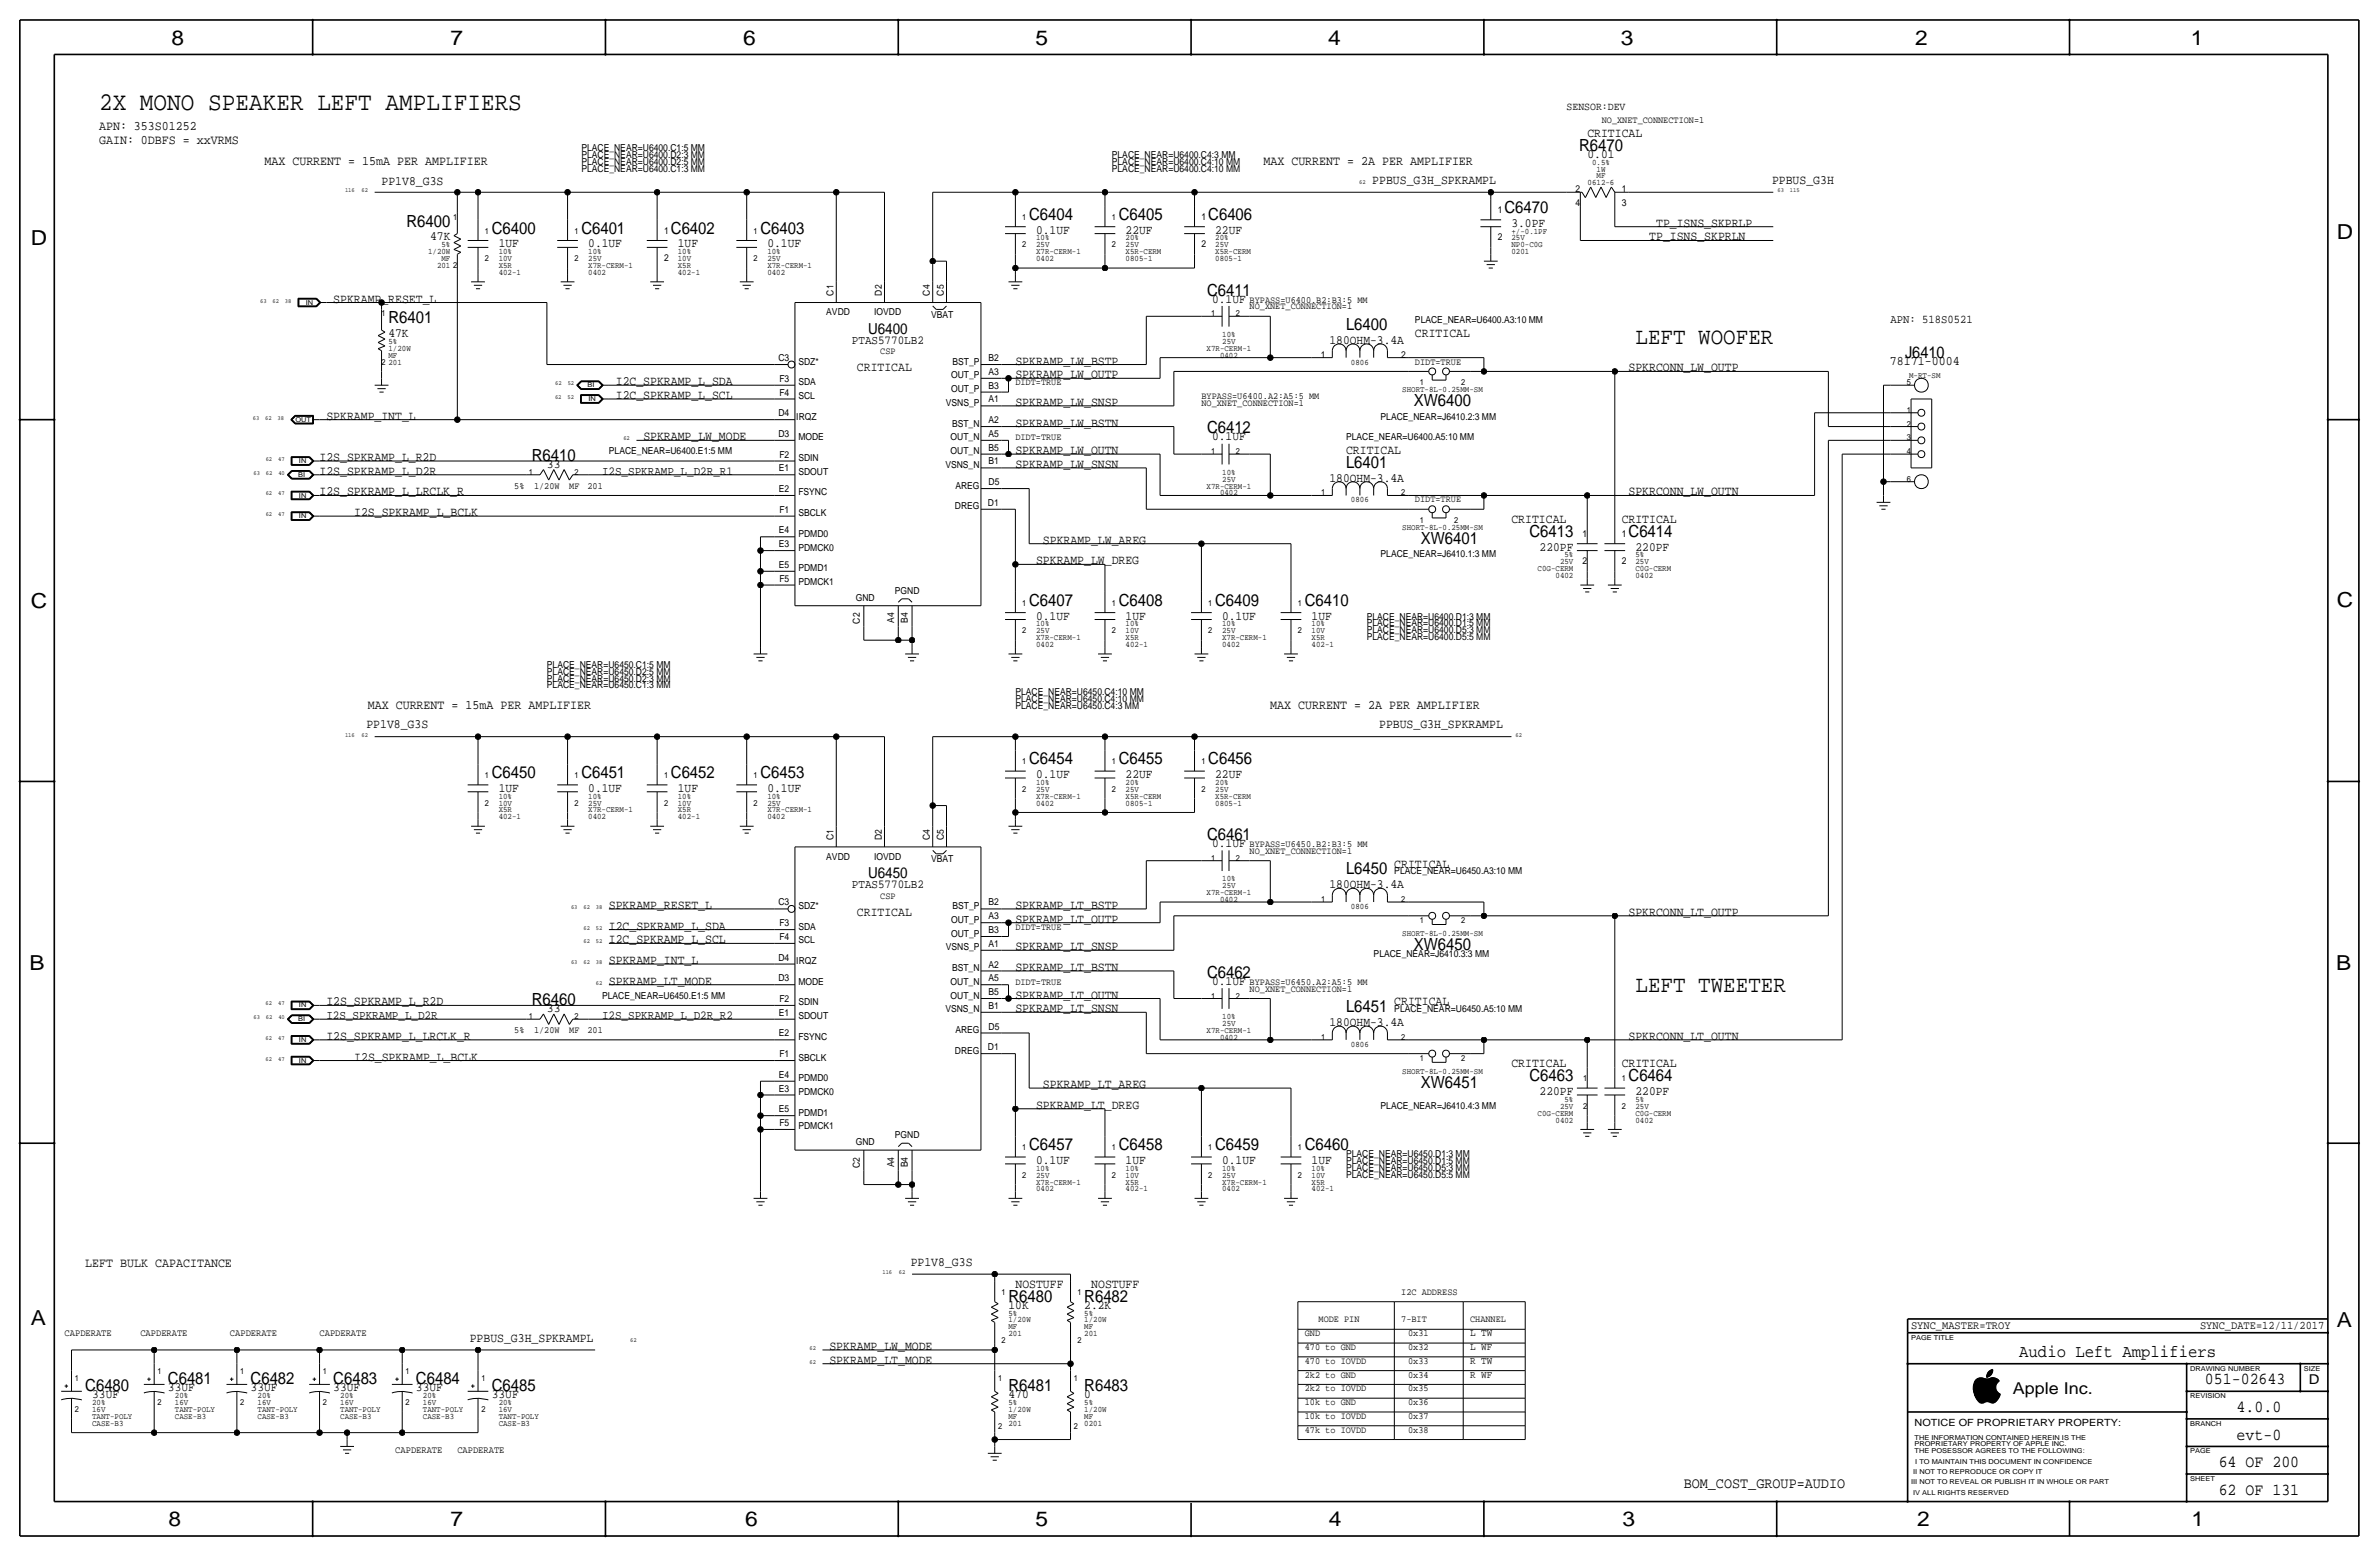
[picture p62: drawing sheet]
<svg xmlns="http://www.w3.org/2000/svg" width="877mm" height="574mm" viewBox="0 0 877 574" stroke-linecap="round" stroke-linejoin="round" font-family="sans-serif">
<defs><g id="words">
<text font-size="9.4" x="36.5" y="40.4">2X MONO SPEAKER LEFT AMPLIFIERS</text>
<g font-size="8.6">
<text x="602.9" y="126.7">LEFT WOOFER</text>
<text x="602.9" y="365.5">LEFT TWEETER</text>
</g>
<g font-size="7.6">
<text x="63.2" y="16.5">8</text>
<text x="166.1" y="16.5">7</text>
<text x="274" y="16.5">6</text>
<text x="381.7" y="16.5">5</text>
<text x="489.7" y="16.5">4</text>
<text x="597.6" y="16.5">3</text>
<text x="706.1" y="16.5">2</text>
<text x="807.7" y="16.5">1</text>
<text x="861.5" y="88.1">D</text>
<text x="11.4" y="90.4">D</text>
<text x="11.4" y="224.3">C</text>
<text x="861.5" y="223.8">C</text>
<text x="10.8" y="357.6">B</text>
<text x="861.3" y="357.4">B</text>
<text x="11.3" y="488.4">A</text>
<text x="861.5" y="489.2">A</text>
<text x="62.2" y="562.6">8</text>
<text x="166" y="562.6">7</text>
<text x="274.8" y="562.6">6</text>
<text x="381.7" y="562.6">5</text>
<text x="489.9" y="562.6">4</text>
<text x="598.1" y="562.6">3</text>
<text x="706.8" y="562.6">2</text>
<text x="807.9" y="562.6">1</text>
</g>
<text font-size="6.5" x="744.4" y="500.1">Audio Left Amplifiers</text>
<g font-size="6.2">
<text x="582.1" y="55.6">R6470</text>
<text x="149.9" y="83.6">R6400</text>
<text x="379.4" y="81">C6404</text>
<text x="412.4" y="81">C6405</text>
<text x="445.5" y="81">C6406</text>
<text x="554.7" y="78.5">C6470</text>
<text x="181.3" y="86.1">C6400</text>
<text x="214.3" y="86.1">C6401</text>
<text x="247.3" y="86.1">C6402</text>
<text x="280.4" y="86.1">C6403</text>
<text x="445" y="109">C6411</text>
<text x="143.2" y="119.1">R6401</text>
<text x="496.2" y="121.7">L6400</text>
<text x="521.3" y="149.6">XW6400</text>
<text x="445" y="159.8">C6412</text>
<text x="196.1" y="169.9">R6410</text>
<text x="496.2" y="172.5">L6401</text>
<text x="563.9" y="197.9">C6413</text>
<text x="600.4" y="197.9">C6414</text>
<text x="523.8" y="200.4">XW6401</text>
<text x="379.4" y="223.3">C6407</text>
<text x="412.4" y="223.3">C6408</text>
<text x="448" y="223.3">C6409</text>
<text x="481" y="223.3">C6410</text>
<text x="379.4" y="281.7">C6454</text>
<text x="412.4" y="281.7">C6455</text>
<text x="445.5" y="281.7">C6456</text>
<text x="181.3" y="286.8">C6450</text>
<text x="214.3" y="286.8">C6451</text>
<text x="247.3" y="286.8">C6452</text>
<text x="280.4" y="286.8">C6453</text>
<text x="445" y="309.6">C6461</text>
<text x="496.2" y="322.3">L6450</text>
<text x="521.3" y="350.3">XW6450</text>
<text x="445" y="360.4">C6462</text>
<text x="196.1" y="370.6">R6460</text>
<text x="496.2" y="373.1">L6451</text>
<text x="523.8" y="401.1">XW6451</text>
<text x="563.9" y="398.5">C6463</text>
<text x="600.4" y="398.5">C6464</text>
<text x="379.4" y="423.9">C6457</text>
<text x="412.4" y="423.9">C6458</text>
<text x="448" y="423.9">C6459</text>
<text x="481" y="423.9">C6460</text>
<text x="371.8" y="479.8">R6480</text>
<text x="399.7" y="479.8">R6482</text>
<text x="31.4" y="512.8">C6480</text>
<text x="61.9" y="510.3">C6481</text>
<text x="92.4" y="510.3">C6482</text>
<text x="122.9" y="510.3">C6483</text>
<text x="153.4" y="510.3">C6484</text>
<text x="181.3" y="512.8">C6485</text>
<text x="371.8" y="512.8">R6481</text>
<text x="399.7" y="512.8">R6483</text>
<text x="812.9" y="510.3">051-02643</text>
<text x="824.6" y="520.4">4.0.0</text>
<text x="824.6" y="530.6">evt-0</text>
<text x="818" y="540.8">64 OF 200</text>
<text x="818" y="550.9">62 OF 131</text>
</g>
<g font-size="6">
<text x="702.3" y="131.8">J6410</text>
<text x="742.1" y="513.9">Apple Inc.</text>
</g>
<g font-size="5.6">
<text x="320" y="122.9">U6400</text>
<text x="320" y="323.6">U6450</text>
<text x="620.7" y="548.4">BOM_COST_GROUP=AUDIO</text>
</g>
<text font-size="5" x="851.2" y="510.3">D</text>
<g font-size="4.8">
<text x="36.5" y="53.1">GAIN: 0DBFS = xxVRMS</text>
<text x="36.5" y="48">APN: 353S01252</text>
<text x="97.5" y="60.7">MAX CURRENT = 15mA PER AMPLIFIER</text>
<text x="465.8" y="60.7">MAX CURRENT = 2A PER AMPLIFIER</text>
<text x="696.8" y="134.4">78171-0004</text>
<text x="135.6" y="261.4">MAX CURRENT = 15mA PER AMPLIFIER</text>
<text x="468.3" y="261.4">MAX CURRENT = 2A PER AMPLIFIER</text>
<text x="31.4" y="467.1">LEFT BULK CAPACITANCE</text>
</g>
<g font-size="4.7">
<text x="585.2" y="50.5">CRITICAL</text>
<text x="585.3" y="58.2">0.01</text>
<text x="140.7" y="68.3">PP1V8_G3S</text>
<text x="505.9" y="67.8">PPBUS_G3H_SPKRAMPL</text>
<text x="653.3" y="67.8">PPBUS_G3H</text>
<text x="557.2" y="83.6">3.0PF</text>
<text x="610.6" y="83.6">TP_ISNS_SKPRLP</text>
<text x="158.6" y="88.6">47K</text>
<text x="382" y="86.1">0.1UF</text>
<text x="415" y="86.1">22UF</text>
<text x="448" y="86.1">22UF</text>
<text x="608" y="88.6">TP_ISNS_SKPRLN</text>
<text x="183.8" y="91.2">1UF</text>
<text x="216.9" y="91.2">0.1UF</text>
<text x="249.9" y="91.2">1UF</text>
<text x="282.9" y="91.2">0.1UF</text>
<text x="122.9" y="111.5">SPKRAMP_RESET_L</text>
<text x="446.8" y="111.5">0.1UF</text>
<text x="143.2" y="124.2">47K</text>
<text x="521.7" y="124.2">CRITICAL</text>
<text x="490.2" y="126.7">180OHM-3.4A</text>
<text x="315.9" y="136.9">CRITICAL</text>
<text x="374.3" y="134.4">SPKRAMP_LW_BSTP</text>
<text x="600.4" y="136.9">SPKRCONN_LW_OUTP</text>
<text x="227" y="142">I2C_SPKRAMP_L_SDA</text>
<text x="374.3" y="139.4">SPKRAMP_LW_OUTP</text>
<text x="227" y="147.1">I2C_SPKRAMP_L_SCL</text>
<text x="374.3" y="149.6">SPKRAMP_LW_SNSP</text>
<text x="120.3" y="154.7">SPKRAMP_INT_L</text>
<text x="374.3" y="157.2">SPKRAMP_LW_BSTN</text>
<text x="237.2" y="162.3">SPKRAMP_LW_MODE</text>
<text x="374.3" y="167.4">SPKRAMP_LW_OUTN</text>
<text x="446.8" y="162.3">0.1UF</text>
<text x="496.3" y="167.4">CRITICAL</text>
<text x="117.8" y="169.9">I2S_SPKRAMP_L_R2D</text>
<text x="201.6" y="172.5">33</text>
<text x="374.3" y="172.5">SPKRAMP_LW_SNSN</text>
<text x="117.8" y="175">I2S_SPKRAMP_L_D2R</text>
<text x="490.2" y="177.5">180OHM-3.4A</text>
<text x="117.8" y="182.6">I2S_SPKRAMP_L_LRCLK_R</text>
<text x="600.4" y="182.6">SPKRCONN_LW_OUTN</text>
<text x="130.6" y="190.2">I2S_SPKRAMP_L_BCLK</text>
<text x="557.2" y="192.8">CRITICAL</text>
<text x="597.9" y="192.8">CRITICAL</text>
<text x="384.5" y="200.4">SPKRAMP_LW_AREG</text>
<text x="567.6" y="202.9">220PF</text>
<text x="602.9" y="202.9">220PF</text>
<text x="382" y="208">SPKRAMP_LW_DREG</text>
<text x="382" y="228.3">0.1UF</text>
<text x="415" y="228.3">1UF</text>
<text x="450.5" y="228.3">0.1UF</text>
<text x="483.6" y="228.3">1UF</text>
<text x="135.1" y="268.5">PP1V8_G3S</text>
<text x="508.5" y="268.5">PPBUS_G3H_SPKRAMPL</text>
<text x="382" y="286.8">0.1UF</text>
<text x="415" y="286.8">22UF</text>
<text x="448" y="286.8">22UF</text>
<text x="183.8" y="291.8">1UF</text>
<text x="216.9" y="291.8">0.1UF</text>
<text x="249.9" y="291.8">1UF</text>
<text x="282.9" y="291.8">0.1UF</text>
<text x="446.8" y="312.2">0.1UF</text>
<text x="514" y="319.8">CRITICAL</text>
<text x="490.2" y="327.4">180OHM-3.4A</text>
<text x="224.5" y="335">SPKRAMP_RESET_L</text>
<text x="374.3" y="335">SPKRAMP_LT_BSTP</text>
<text x="315.9" y="337.6">CRITICAL</text>
<text x="374.3" y="340.1">SPKRAMP_LT_OUTP</text>
<text x="600.4" y="337.6">SPKRCONN_LT_OUTP</text>
<text x="224.5" y="347.7">I2C_SPKRAMP_L_SCL</text>
<text x="224.5" y="342.6">I2C_SPKRAMP_L_SDA</text>
<text x="374.3" y="350.3">SPKRAMP_LT_SNSP</text>
<text x="224.5" y="355.4">SPKRAMP_INT_L</text>
<text x="374.3" y="357.9">SPKRAMP_LT_BSTN</text>
<text x="224.5" y="363">SPKRAMP_LT_MODE</text>
<text x="446.8" y="363">0.1UF</text>
<text x="120.4" y="370.6">I2S_SPKRAMP_L_R2D</text>
<text x="374.3" y="368">SPKRAMP_LT_OUTN</text>
<text x="514" y="370.6">CRITICAL</text>
<text x="201.6" y="373.1">33</text>
<text x="374.3" y="373.1">SPKRAMP_LT_SNSN</text>
<text x="120.3" y="383.3">I2S_SPKRAMP_L_LRCLK_R</text>
<text x="490.2" y="378.2">180OHM-3.4A</text>
<text x="600.4" y="383.3">SPKRCONN_LT_OUTN</text>
<text x="130.6" y="390.9">I2S_SPKRAMP_L_BCLK</text>
<text x="557.2" y="393.4">CRITICAL</text>
<text x="597.9" y="393.4">CRITICAL</text>
<text x="384.5" y="401.1">SPKRAMP_LT_AREG</text>
<text x="567.6" y="403.6">220PF</text>
<text x="602.9" y="403.6">220PF</text>
<text x="382" y="408.7">SPKRAMP_LT_DREG</text>
<text x="382" y="429">0.1UF</text>
<text x="415" y="429">1UF</text>
<text x="450.5" y="429">0.1UF</text>
<text x="483.6" y="429">1UF</text>
<text x="335.7" y="466.6">PP1V8_G3S</text>
<text x="374.4" y="474.7">NOSTUFF</text>
<text x="402.3" y="474.7">NOSTUFF</text>
<text x="371.8" y="482.3">10K</text>
<text x="399.7" y="482.3">2.2K</text>
<text x="173.2" y="494.5">PPBUS_G3H_SPKRAMPL</text>
<text x="305.8" y="497.6">SPKRAMP_LW_MODE</text>
<text x="305.8" y="502.7">SPKRAMP_LT_MODE</text>
<text x="34" y="515.4">33UF</text>
<text x="61.9" y="512.8">33UF</text>
<text x="92.4" y="512.8">33UF</text>
<text x="122.9" y="512.8">33UF</text>
<text x="153.4" y="512.8">33UF</text>
<text x="181.3" y="515.4">33UF</text>
<text x="371.8" y="515.4">470</text>
<text x="399.7" y="515.4">0</text>
</g>
<g font-size="4.5">
<text x="314.1" y="126.7">PTAS5770LB2</text>
<text x="221.9" y="175">I2S_SPKRAMP_L_D2R_R1</text>
<text x="314.1" y="327.4">PTAS5770LB2</text>
<text x="120.3" y="375.7">I2S_SPKRAMP_L_D2R</text>
<text x="221.9" y="375.7">I2S_SPKRAMP_L_D2R_R2</text>
</g>
<text font-size="4.4" x="696.9" y="119.1">APN: 518S0521</text>
<g font-size="4.3">
<text x="704.5" y="490">SYNC_MASTER=TROY</text>
<text x="811.1" y="490">SYNC_DATE=12/11/2017</text>
</g>
<text font-size="4.1" x="577.5" y="40.4">SENSOR:DEV</text>
<g font-size="3.8">
<text x="542" y="497.6">L WF</text>
<text x="542" y="492.5">L TW</text>
<text x="542" y="502.7">R TW</text>
<text x="542" y="507.7">R WF</text>
</g>
<text font-size="3.7" x="705.8" y="525.5">NOTICE OF PROPRIETARY PROPERTY:</text>
<g font-size="3.6">
<text x="23.8" y="492.5">CAPDERATE</text>
<text x="51.8" y="492.5">CAPDERATE</text>
<text x="84.8" y="492.5">CAPDERATE</text>
<text x="117.8" y="492.5">CAPDERATE</text>
<text x="145.7" y="535.7">CAPDERATE</text>
<text x="168.6" y="535.7">CAPDERATE</text>
</g>
<g font-size="3.5">
<text x="590.5" y="45.5">NO_XNET_CONNECTION=1</text>
<text x="214.3" y="55.6">PLACE_NEAR=U6400.C1:5 MM</text>
<text x="214.3" y="58.2">PLACE_NEAR=U6400.D2:3 MM</text>
<text x="409.9" y="58.2">PLACE_NEAR=U6400.C4:3 MM</text>
<text x="214.3" y="60.7">PLACE_NEAR=U6400.D2:5 MM</text>
<text x="214.3" y="63.2">PLACE_NEAR=U6400.C1:3 MM</text>
<text x="409.9" y="60.7">PLACE_NEAR=U6400.C4:10 MM</text>
<text x="409.9" y="63.2">PLACE_NEAR=U6400.C4:10 MM</text>
<text x="580.9" y="70.9">2</text>
<text x="597.9" y="70.9">1</text>
<text x="580.9" y="75.9">4</text>
<text x="597.9" y="75.9">3</text>
<text x="442.9" y="81">1</text>
<text x="552.1" y="78.5">1</text>
<text x="244.8" y="86.1">1</text>
<text x="552.1" y="88.6">2</text>
<text x="442.9" y="91.2">2</text>
<text x="244.8" y="96.3">2</text>
<text x="307.3" y="109" transform="rotate(-90 307.3 109)">C1</text>
<text x="325.1" y="109" transform="rotate(-90 325.1 109)">D2</text>
<text x="342.8" y="109" transform="rotate(-90 342.8 109)">C4</text>
<text x="347.9" y="109" transform="rotate(-90 347.9 109)">C5</text>
<text x="460.7" y="111.5">BYPASS=U6400.B2:B3:5 MM</text>
<text x="304.6" y="116.2">AVDD</text>
<text x="322.3" y="116.2">IOVDD</text>
<text x="343.3" y="117">VBAT</text>
<text x="460.7" y="114">NO_XNET_CONNECTION=1</text>
<text x="521.7" y="119.1">PLACE_NEAR=U6400.A3:10 MM</text>
<text x="324.5" y="130.6">CSP</text>
<text x="486.9" y="131.8">1</text>
<text x="516.6" y="131.8">2</text>
<text x="287" y="133.1">C3</text>
<text x="294.3" y="134.4">SDZ*</text>
<text x="351.1" y="134.4">BST_P</text>
<text x="364.4" y="133.1">B2</text>
<text x="521.7" y="134.4">DIDT=TRUE</text>
<text x="287.4" y="140.7">F3</text>
<text x="294.3" y="142">SDA</text>
<text x="350.6" y="139.4">OUT_P</text>
<text x="364.4" y="143.3">B3</text>
<text x="364.4" y="138.2">A3</text>
<text x="374.3" y="142">DIDT=TRUE</text>
<text x="287.4" y="145.8">F4</text>
<text x="294.3" y="147.1">SCL</text>
<text x="348.7" y="149.6">VSNS_P</text>
<text x="350.6" y="144.5">OUT_P</text>
<text x="364.4" y="148.3">A1</text>
<text x="442.9" y="149.6">NO_XNET_CONNECTION=1</text>
<text x="442.9" y="147.1">BYPASS=U6400.A2:A5:5 MM</text>
<text x="287" y="153.4">D4</text>
<text x="293.6" y="154.7">IRQZ</text>
<text x="364.4" y="156">A2</text>
<text x="509" y="154.7">PLACE_NEAR=J6410.2:3 MM</text>
<text x="287" y="161">D3</text>
<text x="351" y="157.2">BST_N</text>
<text x="364.4" y="161">A5</text>
<text x="224.5" y="167.4">PLACE_NEAR=U6400.E1:5 MM</text>
<text x="294.3" y="162.3">MODE</text>
<text x="350.5" y="167.4">OUT_N</text>
<text x="350.5" y="162.3">OUT_N</text>
<text x="364.4" y="166.1">B5</text>
<text x="374.3" y="162.3">DIDT=TRUE</text>
<text x="496.3" y="162.3">PLACE_NEAR=U6400.A5:10 MM</text>
<text x="287.2" y="173.7">E1</text>
<text x="287.4" y="168.7">F2</text>
<text x="294.3" y="169.9">SDIN</text>
<text x="348.5" y="172.5">VSNS_N</text>
<text x="364.4" y="171.2">B1</text>
<text x="294.3" y="175">SDOUT</text>
<text x="364.4" y="178.8">D5</text>
<text x="189.6" y="180.1">5%</text>
<text x="196.9" y="180.1">1/20W</text>
<text x="209.9" y="180.1">MF</text>
<text x="216.6" y="180.1">201</text>
<text x="287.2" y="181.4">E2</text>
<text x="294.3" y="182.6">FSYNC</text>
<text x="352.2" y="180.1">AREG</text>
<text x="521.7" y="185.2">DIDT=TRUE</text>
<text x="287.4" y="189">F1</text>
<text x="294.3" y="190.3">SBCLK</text>
<text x="352" y="187.7">DREG</text>
<text x="364.2" y="186.4">D1</text>
<text x="287.2" y="196.6">E4</text>
<text x="294.3" y="197.9">PDMD0</text>
<text x="583.4" y="197.9">1</text>
<text x="597.9" y="197.9">1</text>
<text x="287.2" y="201.7">E3</text>
<text x="294.3" y="203">PDMCK0</text>
<text x="287.2" y="209.3">E5</text>
<text x="509" y="205.5">PLACE_NEAR=J6410.1:3 MM</text>
<text x="583.4" y="208">2</text>
<text x="597.9" y="208">2</text>
<text x="287.4" y="214.4">F5</text>
<text x="294.3" y="210.6">PDMD1</text>
<text x="294.3" y="215.6">PDMCK1</text>
<text x="315.5" y="221.5">GND</text>
<text x="329.9" y="218.9">PGND</text>
<text x="316.9" y="229.8" transform="rotate(-90 316.9 229.8)">C2</text>
<text x="329.6" y="229.7" transform="rotate(-90 329.6 229.7)">A4</text>
<text x="334.7" y="229.7" transform="rotate(-90 334.7 229.7)">B4</text>
<text x="503.9" y="233.4">PLACE_NEAR=U6400.D5:3 MM</text>
<text x="503.9" y="228.3">PLACE_NEAR=U6400.D1:3 MM</text>
<text x="503.9" y="230.9">PLACE_NEAR=U6400.D1:5 MM</text>
<text x="503.9" y="236">PLACE_NEAR=U6400.D5:5 MM</text>
<text x="201.6" y="251.2">PLACE_NEAR=U6450.D2:3 MM</text>
<text x="201.6" y="248.7">PLACE_NEAR=U6450.D2:5 MM</text>
<text x="201.6" y="246.1">PLACE_NEAR=U6450.C1:5 MM</text>
<text x="201.6" y="253.7">PLACE_NEAR=U6450.C1:3 MM</text>
<text x="374.3" y="256.3">PLACE_NEAR=U6450.C4:10 MM</text>
<text x="374.3" y="261.4">PLACE_NEAR=U6450.C4:3 MM</text>
<text x="374.3" y="258.8">PLACE_NEAR=U6450.C4:10 MM</text>
<text x="307.3" y="309.6" transform="rotate(-90 307.3 309.6)">C1</text>
<text x="325.1" y="309.6" transform="rotate(-90 325.1 309.6)">D2</text>
<text x="342.8" y="309.6" transform="rotate(-90 342.8 309.6)">C4</text>
<text x="347.9" y="309.6" transform="rotate(-90 347.9 309.6)">C5</text>
<text x="304.6" y="316.9">AVDD</text>
<text x="322.3" y="316.9">IOVDD</text>
<text x="343.3" y="317.7">VBAT</text>
<text x="460.7" y="314.7">NO_XNET_CONNECTION=1</text>
<text x="460.7" y="312.2">BYPASS=U6450.B2:B3:5 MM</text>
<text x="514" y="322.3">PLACE_NEAR=U6450.A3:10 MM</text>
<text x="287" y="333.8">C3</text>
<text x="294.3" y="335">SDZ*</text>
<text x="324.5" y="331.2">CSP</text>
<text x="351.1" y="335">BST_P</text>
<text x="364.4" y="333.8">B2</text>
<text x="287.4" y="341.4">F3</text>
<text x="350.6" y="340.1">OUT_P</text>
<text x="364.4" y="338.8">A3</text>
<text x="287.4" y="346.5">F4</text>
<text x="294.3" y="347.7">SCL</text>
<text x="294.3" y="342.6">SDA</text>
<text x="350.6" y="345.2">OUT_P</text>
<text x="364.4" y="343.9">B3</text>
<text x="374.3" y="342.6">DIDT=TRUE</text>
<text x="348.7" y="350.3">VSNS_P</text>
<text x="364.4" y="349">A1</text>
<text x="506.4" y="352.8">PLACE_NEAR=J6410.3:3 MM</text>
<text x="287" y="354.1">D4</text>
<text x="293.6" y="355.3">IRQZ</text>
<text x="351" y="357.9">BST_N</text>
<text x="364.4" y="356.6">A2</text>
<text x="287" y="361.7">D3</text>
<text x="294.3" y="363">MODE</text>
<text x="350.5" y="363">OUT_N</text>
<text x="364.4" y="361.7">A5</text>
<text x="374.3" y="363">DIDT=TRUE</text>
<text x="460.7" y="363">BYPASS=U6450.A2:A5:5 MM</text>
<text x="460.7" y="365.5">NO_XNET_CONNECTION=1</text>
<text x="221.9" y="368">PLACE_NEAR=U6450.E1:5 MM</text>
<text x="287.4" y="369.3">F2</text>
<text x="294.3" y="370.6">SDIN</text>
<text x="350.5" y="368">OUT_N</text>
<text x="364.4" y="366.8">B5</text>
<text x="364.4" y="371.9">B1</text>
<text x="287.2" y="374.4">E1</text>
<text x="294.3" y="375.7">SDOUT</text>
<text x="348.5" y="373.1">VSNS_N</text>
<text x="514" y="373.1">PLACE_NEAR=U6450.A5:10 MM</text>
<text x="189.6" y="380.7">5%</text>
<text x="196.9" y="380.7">1/20W</text>
<text x="209.9" y="380.7">MF</text>
<text x="216.6" y="380.7">201</text>
<text x="287.2" y="382">E2</text>
<text x="294.3" y="383.3">FSYNC</text>
<text x="352.2" y="380.7">AREG</text>
<text x="364.4" y="379.5">D5</text>
<text x="287.4" y="389.6">F1</text>
<text x="352" y="388.4">DREG</text>
<text x="364.2" y="387.1">D1</text>
<text x="294.3" y="390.9">SBCLK</text>
<text x="287.2" y="397.3">E4</text>
<text x="294.3" y="398.5">PDMD0</text>
<text x="287.2" y="402.3">E3</text>
<text x="294.3" y="403.6">PDMCK0</text>
<text x="287.2" y="410">E5</text>
<text x="294.3" y="411.2">PDMD1</text>
<text x="509" y="408.7">PLACE_NEAR=J6410.4:3 MM</text>
<text x="287.4" y="415">F5</text>
<text x="294.3" y="416.3">PDMCK1</text>
<text x="329.9" y="419.6">PGND</text>
<text x="315.5" y="422.2">GND</text>
<text x="316.9" y="430.5" transform="rotate(-90 316.9 430.5)">C2</text>
<text x="329.6" y="430.3" transform="rotate(-90 329.6 430.3)">A4</text>
<text x="334.7" y="430.3" transform="rotate(-90 334.7 430.3)">B4</text>
<text x="496.3" y="426.5">PLACE_NEAR=U6450.D1:3 MM</text>
<text x="496.3" y="429">PLACE_NEAR=U6450.D1:5 MM</text>
<text x="496.3" y="431.5">PLACE_NEAR=U6450.D5:3 MM</text>
<text x="496.3" y="434.1">PLACE_NEAR=U6450.D5:5 MM</text>
<text x="516.6" y="477.3">I2C ADDRESS</text>
<text x="486.1" y="487.4">MODE PIN</text>
<text x="516.6" y="487.4">7-BIT</text>
<text x="542" y="487.4">CHANNEL</text>
<text x="481" y="497.6">470 to GND</text>
<text x="481" y="492.5">GND</text>
<text x="519.1" y="497.6">0x32</text>
<text x="519.1" y="492.5">0x31</text>
<text x="481" y="502.7">470 to IOVDD</text>
<text x="519.1" y="502.7">0x33</text>
<text x="481" y="507.7">2k2 to GND</text>
<text x="519.1" y="507.7">0x34</text>
<text x="481" y="512.8">2k2 to IOVDD</text>
<text x="519.1" y="512.8">0x35</text>
<text x="481" y="517.9">10k to GND</text>
<text x="519.1" y="517.9">0x36</text>
<text x="481" y="523">10k to IOVDD</text>
<text x="519.1" y="523">0x37</text>
<text x="481" y="528.1">47k to IOVDD</text>
<text x="519.1" y="528.1">0x38</text>
</g>
<g font-size="3.1">
<text x="586.9" y="60.7">0.5%</text>
<text x="588.6" y="65.8">MF</text>
<text x="588.6" y="63.2">1W</text>
<text x="585.3" y="68.3">0612-6</text>
<text x="167.1" y="81">1</text>
<text x="376.9" y="81">1</text>
<text x="409.9" y="81">1</text>
<text x="178.8" y="86.1">1</text>
<text x="211.8" y="86.1">1</text>
<text x="277.8" y="86.1">1</text>
<text x="382" y="88.6">10%</text>
<text x="415" y="88.6">20%</text>
<text x="448" y="88.6">20%</text>
<text x="557.2" y="86.1">+/-0.1PF</text>
<text x="557.2" y="88.6">25V</text>
<text x="157.8" y="93.7">1/20W</text>
<text x="162.8" y="91.2">5%</text>
<text x="183.8" y="93.7">10%</text>
<text x="216.9" y="93.7">10%</text>
<text x="249.9" y="93.7">10%</text>
<text x="282.9" y="93.7">10%</text>
<text x="376.9" y="91.2">2</text>
<text x="382" y="91.2">25V</text>
<text x="382" y="93.7">X7R-CERM-1</text>
<text x="409.9" y="91.2">2</text>
<text x="415" y="91.2">25V</text>
<text x="415" y="93.7">X5R-CERM</text>
<text x="448" y="93.7">X5R-CERM</text>
<text x="448" y="91.2">25V</text>
<text x="557.2" y="93.7">0201</text>
<text x="557.2" y="91.2">NP0-C0G</text>
<text x="161.1" y="98.8">201</text>
<text x="162.8" y="96.3">MF</text>
<text x="167.1" y="98.8">2</text>
<text x="178.8" y="96.3">2</text>
<text x="183.8" y="101.3">402-1</text>
<text x="183.8" y="98.8">X5R</text>
<text x="183.8" y="96.3">10V</text>
<text x="211.8" y="96.3">2</text>
<text x="216.9" y="101.3">0402</text>
<text x="216.9" y="98.8">X7R-CERM-1</text>
<text x="216.9" y="96.3">25V</text>
<text x="249.9" y="101.3">402-1</text>
<text x="249.9" y="98.8">X5R</text>
<text x="249.9" y="96.3">10V</text>
<text x="277.8" y="96.3">2</text>
<text x="282.9" y="96.3">25V</text>
<text x="282.9" y="101.3">0402</text>
<text x="282.9" y="98.8">X7R-CERM-1</text>
<text x="382" y="96.3">0402</text>
<text x="415" y="96.3">0805-1</text>
<text x="448" y="96.3">0805-1</text>
<text x="140.7" y="116.6">1</text>
<text x="446.5" y="116.6">1</text>
<text x="455.6" y="116.6">2</text>
<text x="450.6" y="124.2">10%</text>
<text x="143.2" y="131.8">MF</text>
<text x="143.2" y="129.3">1/20W</text>
<text x="143.2" y="126.7">5%</text>
<text x="444.8" y="129.3">X7R-CERM-1</text>
<text x="449.8" y="131.8">0402</text>
<text x="450.6" y="126.7">25V</text>
<text x="140.7" y="134.4">2</text>
<text x="143.2" y="134.4">201</text>
<text x="498" y="134.4">0806</text>
<text x="523.4" y="142">1</text>
<text x="538.7" y="142">2</text>
<text x="703" y="142">5</text>
<text x="703.9" y="139.4">M-RT-SM</text>
<text x="517" y="144.5">SHORT-8L-0.25MM-SM</text>
<text x="703" y="152.1">1</text>
<text x="703" y="157.2">2</text>
<text x="446.5" y="167.4">1</text>
<text x="455.6" y="167.4">2</text>
<text x="703" y="167.4">4</text>
<text x="703" y="162.3">3</text>
<text x="195" y="175">1</text>
<text x="211.8" y="175">2</text>
<text x="450.6" y="177.5">25V</text>
<text x="450.6" y="175">10%</text>
<text x="703" y="177.5">6</text>
<text x="444.8" y="180.1">X7R-CERM-1</text>
<text x="449.8" y="182.6">0402</text>
<text x="487.1" y="182.6">1</text>
<text x="498" y="185.2">0806</text>
<text x="516.6" y="182.6">2</text>
<text x="517" y="195.3">SHORT-8L-0.25MM-SM</text>
<text x="523.4" y="192.8">1</text>
<text x="536.1" y="192.8">2</text>
<text x="575.1" y="208">25V</text>
<text x="576.8" y="205.5">5%</text>
<text x="602.9" y="205.5">5%</text>
<text x="602.9" y="208">25V</text>
<text x="566.9" y="210.6">C0G-CERM</text>
<text x="573.5" y="213.1">0402</text>
<text x="602.9" y="213.1">0402</text>
<text x="602.9" y="210.6">C0G-CERM</text>
<text x="376.9" y="223.3">1</text>
<text x="409.9" y="223.3">1</text>
<text x="445.5" y="223.3">1</text>
<text x="478.5" y="223.3">1</text>
<text x="376.9" y="233.4">2</text>
<text x="382" y="230.9">10%</text>
<text x="382" y="233.4">25V</text>
<text x="409.9" y="233.4">2</text>
<text x="415" y="233.4">10V</text>
<text x="415" y="230.9">10%</text>
<text x="445.5" y="233.4">2</text>
<text x="450.5" y="233.4">25V</text>
<text x="450.5" y="230.9">10%</text>
<text x="478.5" y="233.4">2</text>
<text x="483.6" y="233.4">10V</text>
<text x="483.6" y="230.9">10%</text>
<text x="382" y="238.5">0402</text>
<text x="382" y="236">X7R-CERM-1</text>
<text x="415" y="236">X5R</text>
<text x="415" y="238.5">402-1</text>
<text x="450.5" y="238.5">0402</text>
<text x="450.5" y="236">X7R-CERM-1</text>
<text x="483.6" y="236">X5R</text>
<text x="483.6" y="238.5">402-1</text>
<text x="376.9" y="281.7">1</text>
<text x="409.9" y="281.7">1</text>
<text x="442.9" y="281.7">1</text>
<text x="178.8" y="286.8">1</text>
<text x="211.8" y="286.8">1</text>
<text x="244.8" y="286.8">1</text>
<text x="277.8" y="286.8">1</text>
<text x="376.9" y="291.8">2</text>
<text x="382" y="289.3">10%</text>
<text x="382" y="291.8">25V</text>
<text x="409.9" y="291.8">2</text>
<text x="415" y="289.3">20%</text>
<text x="415" y="291.8">25V</text>
<text x="442.9" y="291.8">2</text>
<text x="448" y="289.3">20%</text>
<text x="448" y="291.8">25V</text>
<text x="178.8" y="296.9">2</text>
<text x="183.8" y="299.5">X5R</text>
<text x="183.8" y="296.9">10V</text>
<text x="183.8" y="294.4">10%</text>
<text x="211.8" y="296.9">2</text>
<text x="216.9" y="294.4">10%</text>
<text x="216.9" y="299.5">X7R-CERM-1</text>
<text x="216.9" y="296.9">25V</text>
<text x="244.8" y="296.9">2</text>
<text x="249.9" y="299.5">X5R</text>
<text x="249.9" y="294.4">10%</text>
<text x="249.9" y="296.9">10V</text>
<text x="277.8" y="296.9">2</text>
<text x="282.9" y="294.4">10%</text>
<text x="282.9" y="296.9">25V</text>
<text x="282.9" y="299.5">X7R-CERM-1</text>
<text x="382" y="296.9">0402</text>
<text x="382" y="294.4">X7R-CERM-1</text>
<text x="415" y="294.4">X5R-CERM</text>
<text x="415" y="296.9">0805-1</text>
<text x="448" y="294.4">X5R-CERM</text>
<text x="448" y="296.9">0805-1</text>
<text x="183.8" y="302">402-1</text>
<text x="216.9" y="302">0402</text>
<text x="249.9" y="302">402-1</text>
<text x="282.9" y="302">0402</text>
<text x="446.5" y="317.2">1</text>
<text x="455.6" y="317.2">2</text>
<text x="444.8" y="329.9">X7R-CERM-1</text>
<text x="450.6" y="324.9">10%</text>
<text x="450.6" y="327.4">25V</text>
<text x="449.8" y="332.5">0402</text>
<text x="487.1" y="332.5">1</text>
<text x="498" y="335">0806</text>
<text x="516.6" y="332.5">2</text>
<text x="523.4" y="340.1">1</text>
<text x="538.7" y="340.1">2</text>
<text x="517" y="345.2">SHORT-8L-0.25MM-SM</text>
<text x="446.5" y="368">1</text>
<text x="455.6" y="368">2</text>
<text x="195" y="375.7">1</text>
<text x="211.8" y="375.7">2</text>
<text x="450.6" y="375.7">10%</text>
<text x="444.8" y="380.7">X7R-CERM-1</text>
<text x="449.8" y="383.3">0402</text>
<text x="450.6" y="378.2">25V</text>
<text x="487.1" y="383.3">1</text>
<text x="516.6" y="383.3">2</text>
<text x="498" y="385.8">0806</text>
<text x="517" y="396">SHORT-8L-0.25MM-SM</text>
<text x="523.4" y="390.9">1</text>
<text x="538.7" y="390.9">2</text>
<text x="583.6" y="398.5">1</text>
<text x="597.9" y="398.5">1</text>
<text x="576.8" y="406.1">5%</text>
<text x="602.9" y="406.1">5%</text>
<text x="566.9" y="411.2">C0G-CERM</text>
<text x="573.5" y="413.8">0402</text>
<text x="575.1" y="408.7">25V</text>
<text x="583.6" y="408.7">2</text>
<text x="597.9" y="408.7">2</text>
<text x="602.9" y="413.8">0402</text>
<text x="602.9" y="411.2">C0G-CERM</text>
<text x="602.9" y="408.7">25V</text>
<text x="376.9" y="423.9">1</text>
<text x="409.9" y="423.9">1</text>
<text x="445.5" y="423.9">1</text>
<text x="478.5" y="423.9">1</text>
<text x="382" y="431.5">10%</text>
<text x="415" y="431.5">10%</text>
<text x="450.5" y="431.5">10%</text>
<text x="483.6" y="431.5">10%</text>
<text x="376.9" y="434.1">2</text>
<text x="382" y="434.1">25V</text>
<text x="382" y="436.6">X7R-CERM-1</text>
<text x="409.9" y="434.1">2</text>
<text x="415" y="434.1">10V</text>
<text x="415" y="436.6">X5R</text>
<text x="445.5" y="434.1">2</text>
<text x="450.5" y="434.1">25V</text>
<text x="450.5" y="436.6">X7R-CERM-1</text>
<text x="478.5" y="434.1">2</text>
<text x="483.6" y="436.6">X5R</text>
<text x="483.6" y="434.1">10V</text>
<text x="382" y="439.2">0402</text>
<text x="415" y="439.2">402-1</text>
<text x="450.5" y="439.2">0402</text>
<text x="483.6" y="439.2">402-1</text>
<text x="369.3" y="477.3">1</text>
<text x="397.2" y="477.3">1</text>
<text x="371.8" y="484.9">5%</text>
<text x="399.7" y="484.9">5%</text>
<text x="371.8" y="490">MF</text>
<text x="371.8" y="487.4">1/20W</text>
<text x="399.7" y="490">MF</text>
<text x="399.7" y="487.4">1/20W</text>
<text x="369.3" y="495">2</text>
<text x="371.8" y="492.5">201</text>
<text x="397.2" y="495">2</text>
<text x="399.7" y="492.5">201</text>
<text x="27.6" y="509">1</text>
<text x="58.1" y="506.5">1</text>
<text x="88.6" y="506.5">1</text>
<text x="119.1" y="506.5">1</text>
<text x="149.6" y="506.5">1</text>
<text x="177.5" y="509">1</text>
<text x="368" y="509">1</text>
<text x="395.9" y="509">1</text>
<text x="64.5" y="515.4">20%</text>
<text x="94.9" y="515.4">20%</text>
<text x="125.4" y="515.4">20%</text>
<text x="155.9" y="515.4">20%</text>
<text x="27.6" y="520.4">2</text>
<text x="34" y="517.9">20%</text>
<text x="34" y="520.4">16V</text>
<text x="58.1" y="517.9">2</text>
<text x="64.5" y="517.9">16V</text>
<text x="64.5" y="520.4">TANT-POLY</text>
<text x="88.6" y="517.9">2</text>
<text x="94.9" y="517.9">16V</text>
<text x="94.9" y="520.4">TANT-POLY</text>
<text x="119.1" y="517.9">2</text>
<text x="125.4" y="517.9">16V</text>
<text x="125.4" y="520.4">TANT-POLY</text>
<text x="149.6" y="517.9">2</text>
<text x="155.9" y="517.9">16V</text>
<text x="155.9" y="520.4">TANT-POLY</text>
<text x="177.5" y="520.4">2</text>
<text x="183.8" y="517.9">20%</text>
<text x="183.8" y="520.4">16V</text>
<text x="371.8" y="517.9">5%</text>
<text x="371.8" y="520.4">1/20W</text>
<text x="399.7" y="517.9">5%</text>
<text x="399.7" y="520.4">1/20W</text>
<text x="34" y="525.5">CASE-B3</text>
<text x="34" y="523">TANT-POLY</text>
<text x="64.5" y="523">CASE-B3</text>
<text x="94.9" y="523">CASE-B3</text>
<text x="125.4" y="523">CASE-B3</text>
<text x="155.9" y="523">CASE-B3</text>
<text x="183.8" y="525.5">CASE-B3</text>
<text x="183.8" y="523">TANT-POLY</text>
<text x="368" y="526.8">2</text>
<text x="371.8" y="523">MF</text>
<text x="371.8" y="525.5">201</text>
<text x="395.9" y="526.8">2</text>
<text x="399.7" y="523">MF</text>
<text x="399.7" y="525.5">0201</text>
</g>
<g font-size="2.5">
<text x="112.8" y="112.3">IN</text>
<text x="216.6" y="142.7">BI</text>
<text x="216.9" y="147.8">IN</text>
<text x="108.9" y="155.4">OUT</text>
<text x="110.2" y="170.7">IN</text>
<text x="109.9" y="175.8">BI</text>
<text x="110.2" y="183.4">IN</text>
<text x="110.2" y="191">IN</text>
<text x="110.2" y="371.3">IN</text>
<text x="109.9" y="376.4">BI</text>
<text x="110.2" y="384">IN</text>
<text x="110.2" y="391.7">IN</text>
<text x="704.5" y="493.8">PAGE TITLE</text>
<text x="807.4" y="505.2">DRAWING NUMBER</text>
<text x="849.3" y="505.2">SIZE</text>
<text x="807.4" y="515.4">REVISION</text>
<text x="807.4" y="525.5">BRANCH</text>
<text x="705.8" y="533.1">PROPRIETARY PROPERTY OF APPLE INC.</text>
<text x="705.8" y="530.6">THE INFORMATION CONTAINED HEREIN IS THE</text>
<text x="705.8" y="535.7">THE POSESSOR AGREES TO THE FOLLOWING:</text>
<text x="706.1" y="539.5">I TO MAINTAIN THIS DOCUMENT IN CONFIDENCE</text>
<text x="807.4" y="535.7">PAGE</text>
<text x="705.3" y="543.3">II NOT TO REPRODUCE OR COPY IT</text>
<text x="807.4" y="545.8">SHEET</text>
<text x="704.5" y="547.1">III NOT TO REVEAL OR PUBLISH IT IN WHOLE OR PART</text>
<text x="705.3" y="550.9">IV ALL RIGHTS RESERVED</text>
</g>
<g font-size="2.3">
<text x="127.2" y="70.9">116</text>
<text x="133.3" y="70.9">62</text>
<text x="501.1" y="67.8">62</text>
<text x="655.3" y="70.9">63</text>
<text x="659.8" y="70.9">115</text>
<text x="95.9" y="111.5">63</text>
<text x="100.5" y="111.5">62</text>
<text x="105.1" y="111.5">38</text>
<text x="204.7" y="142">62</text>
<text x="209.3" y="142">52</text>
<text x="204.6" y="147.1">62</text>
<text x="209.2" y="147.1">52</text>
<text x="93.2" y="154.7">63</text>
<text x="97.8" y="154.7">62</text>
<text x="102.4" y="154.7">38</text>
<text x="229.8" y="162.3">62</text>
<text x="97.9" y="169.9">62</text>
<text x="102.5" y="169.9">47</text>
<text x="93.5" y="175">63</text>
<text x="98" y="175">62</text>
<text x="102.6" y="175">40</text>
<text x="97.9" y="182.6">62</text>
<text x="102.5" y="182.6">47</text>
<text x="97.9" y="190.2">62</text>
<text x="102.5" y="190.2">47</text>
<text x="127.2" y="271.5">116</text>
<text x="133.3" y="271.5">62</text>
<text x="558.8" y="271.5">62</text>
<text x="210.5" y="335">63</text>
<text x="215.1" y="335">62</text>
<text x="219.7" y="335">38</text>
<text x="215.1" y="347.7">62</text>
<text x="215.1" y="342.6">62</text>
<text x="219.7" y="347.7">52</text>
<text x="219.7" y="342.6">52</text>
<text x="210.5" y="355.3">63</text>
<text x="215.1" y="355.3">62</text>
<text x="219.7" y="355.3">38</text>
<text x="219.7" y="363">62</text>
<text x="97.9" y="370.6">62</text>
<text x="102.5" y="370.6">47</text>
<text x="93.5" y="375.7">63</text>
<text x="98" y="375.7">62</text>
<text x="102.6" y="375.7">40</text>
<text x="97.9" y="383.3">62</text>
<text x="102.5" y="383.3">47</text>
<text x="97.9" y="390.9">62</text>
<text x="102.5" y="390.9">47</text>
<text x="325.3" y="469.6">116</text>
<text x="331.4" y="469.6">62</text>
<text x="232.3" y="494.5">62</text>
<text x="298.4" y="497.6">62</text>
<text x="298.4" y="502.7">62</text>
</g>
</g></defs>
<g fill="none" stroke="#000" stroke-width=".37">
<path d="M138.1 70.9h30.5zM168.6 70.9h7.6zM168.6 70.9v7.6zM168.6 78.5v7.6zM176.2 70.9h33zM176.2 70.9v10.1zM209.2 70.9h33.1zM209.2 70.9v10.1zM242.3 70.9h33zM242.3 70.9v10.1zM275.3 70.9h33zM275.3 70.9v10.1z"/>
<path d="M308.3 70.9h17.8zM308.3 70.9v33zM326.1 70.9v33zM343.9 70.9h30.4zM343.9 70.9v25.4zM374.3 70.9h33.1zM374.3 70.9v5zM374.3 75.9v7.7zM407.4 70.9h33zM407.4 70.9v5zM407.4 75.9v7.7zM440.4 70.9h109.2z"/>
<path d="M440.4 70.9v5zM440.4 75.9v7.7zM549.6 70.9v2.5zM549.6 70.9h27.9zM549.6 73.4v7.6zM577.5 70.9h5.7zM582.6 75.9v12.7zM582.6 70.9v5zM583.2 70.9l1.3 2zM586.4 68.9l1.9 3.9zM586.4 68.9l-1.9 3.9zM590.2 68.9l-1.9 3.9z"/>
<path d="M590.2 68.9l1.9 3.9zM594.1 68.9l1.2 2zM594.1 68.9l-2 3.9zM595.3 75.9v7.7zM595.3 70.9v5zM595.3 70.9h5.1zM600.4 70.9h53.3zM167.3 91.9l2.6 1.1zM167.3 89.4l2.6 1.3zM167.3 86.9l2.6 1.2zM167.3 86.9l1.3-.8zM167.3 91.9l2.6-1.2z"/>
<path d="M167.3 89.4l2.6-1.3zM168.6 93.7v7.6zM168.6 93.7l1.3-.7zM172.4 88.6h7.6zM172.4 91.2h7.6zM176.2 98.8v2.5zM176.2 81v7.6zM176.2 91.2v7.6zM205.4 91.2h7.7zM205.4 88.6h7.7zM209.2 98.8v2.5zM209.2 81v7.6z"/>
<path d="M209.2 91.2v7.6zM238.5 88.6h7.6zM238.5 91.2h7.6zM242.3 98.8v2.5zM242.3 81v7.6zM242.3 91.2v7.6zM271.5 91.2h7.6zM271.5 88.6h7.6zM275.3 98.8v2.5zM275.3 81v7.6zM275.3 91.2v7.6zM343.9 96.3h5z"/>
<path d="M343.9 96.3v7.6zM348.9 96.3v7.6zM370.5 86.1h7.7zM370.5 83.6h7.7zM374.3 98.8h33.1zM374.3 93.7v5.1zM374.3 98.8v2.5zM374.3 86.1v7.6zM403.6 86.1h7.6zM403.6 83.6h7.6zM407.4 98.8h33zM407.4 93.7v5.1z"/>
<path d="M407.4 86.1v7.6zM436.6 86.1h7.6zM436.6 83.6h7.6zM440.4 93.7v5.1zM440.4 86.1v7.6zM545.8 83.6h7.6zM545.8 81h7.6zM547.1 96.3h5zM548.1 97.5h3zM548.8 98.8h1.6zM549.6 91.2v2.5zM549.6 93.7v2.6z"/>
<path d="M549.6 83.6v7.6zM582.6 88.6h71.1zM595.3 83.6h58.4zM109.9 109.9v3.2zM109.9 113.1h6.8zM109.9 109.9h6.8zM110 110h6.6zM110 110v3zM110 113h6.6zM110.1 110.1v2.8zM110.1 112.9h6.5zM110.1 110.1h6.5z"/>
<path d="M110.2 110.2v2.6zM110.2 112.8h6.3zM110.2 110.2h6.3zM116.5 112.8l1.3-1.3zM116.5 110.2l1.3 1.3zM116.6 112.9l1.4-1.4zM116.6 110.1l1.4 1.4zM116.6 110l1.5 1.5zM116.6 113l1.5-1.5zM116.7 109.9l1.6 1.6zM116.7 113.1l1.6-1.6zM117.8 111.5h2.5z"/>
<path d="M120.3 111.5h20.4zM140.7 111.5h60.9zM140.7 111.5v2.5zM140.7 114v7.7zM168.6 101.3v53.4zM173.7 103.9h5.1zM174.7 105.2h3zM175.5 106.4h1.5zM176.2 101.3v2.6zM201.6 111.5v22.9zM206.7 103.9h5.1zM207.7 105.2h3.1z"/>
<path d="M208.5 106.4h1.5zM209.2 101.3v2.6zM239.7 103.9h5.1zM240.7 105.2h3.1zM241.5 106.4h1.5zM242.3 101.3v2.6zM272.7 103.9h5.1zM273.8 105.2h3zM274.5 106.4h1.5zM275.3 101.3v2.6zM293.1 111.5h68.5zM293.1 111.5v111.8z"/>
<path d="M308.3 103.9v7.6zM326.1 103.9v7.6zM343.9 103.9v7.6zM343.9 112.8l1.2 1.2zM345.1 114h2.6zM347.7 114l1.2-1.2zM348.9 103.9v7.6zM361.6 111.5v111.8zM371.8 103.9h5.1zM372.8 105.2h3.1zM373.6 106.4h1.5zM374.3 101.3v2.6z"/>
<path d="M422.6 116.6h20.3zM422.6 116.6v17.8zM442.9 116.6h7.6zM450.5 112.8v7.6zM453.1 116.6h7.6zM453.1 112.8v7.6zM460.7 116.6h7.6zM468.3 116.6v15.2zM139.4 128.5l1.3 .8zM139.4 126.2l2.5 1.3zM139.4 123.7l2.5 1.3zM139.4 128.5l2.5-1z"/>
<path d="M139.4 126.2l2.5-1.2zM139.4 123.7l2.5-1.3zM140.7 136.9v2.5zM140.7 139.4v2.6zM140.7 129.3v7.6zM140.7 121.7l1.2 .7zM201.6 134.4h83.8zM285.4 134.4h5.1zM361.6 134.4h7.7zM361.6 139.4h7.7zM369.3 134.4h53.3zM369.3 139.4h2.5z"/>
<path d="M371.8 139.4v5.1zM371.8 139.4h55.9zM427.7 131.8h40.6zM427.7 131.8v7.6zM432.8 136.9v12.7zM432.8 136.9h86.3zM468.3 131.8h15.3zM483.6 131.8h7.6zM491.2 129.3a2.54 2.54 0 0 1 2.5-2.5 2.54 2.54 0 0 1 2.6 2.5 2.54 2.54 0 0 1 2.5-2.5 2.54 2.54 0 0 1 2.5 2.5 2.54 2.54 0 0 1 2.6-2.5 2.54 2.54 0 0 1 2.5 2.5 2.54 2.54 0 0 1 2.6-2.5 2.54 2.54 0 0 1 2.5 2.5M491.2 129.3v2.5zM496.3 129.3v2.5zM501.3 129.3v2.5z"/>
<path d="M506.4 129.3v2.5zM511.5 131.8h7.6zM511.5 129.3v2.5zM519.1 131.8h28zM519.1 136.9h7.6zM528 138.2v1.9zM533.1 138.2v1.9zM534.4 136.9h7.6zM542 136.9h5.1zM547.1 131.8v5.1zM547.1 136.9h48.2zM595.3 136.9h78.8z"/>
<path d="M595.3 136.9v55.9zM674.1 136.9v20.3zM107.2 154.7l1.6 1.6zM107.2 154.7l1.6-1.6zM107.3 154.7l1.5 1.5zM107.3 154.7l1.5-1.5zM107.5 154.7l1.4-1.4zM107.5 154.7l1.4 1.4zM107.6 154.7l1.3-1.3zM107.6 154.7l1.3 1.3zM108.8 153.1h6.8zM108.8 156.3h6.8z"/>
<path d="M108.8 153.2h6.7zM108.8 156.2h6.7zM108.9 156.1h6.5zM108.9 153.3h6.5zM108.9 153.4h6.4zM108.9 156h6.4zM115.3 153.4v2.6zM115.3 154.7h2.5zM115.4 153.3v2.8zM115.5 153.2v3zM115.6 153.1v3.2zM117.8 154.7h50.8z"/>
<path d="M138.1 142h5.1zM139.1 143.3h3.1zM139.9 144.5h1.5zM168.6 154.7h116.8zM212.6 142l1.6 1.6zM212.6 142l1.6-1.6zM212.8 142l1.4 1.5zM212.8 142l1.4-1.5zM212.9 142l1.4-1.4zM212.9 142l1.4 1.4zM213.1 142l1.2-1.3zM213.1 142l1.2 1.3z"/>
<path d="M214 145.5v3.1zM214 148.6h6.8zM214 145.5h6.8zM214.1 145.6h6.7zM214.1 145.6v2.9zM214.1 148.5h6.7zM214.2 140.4h6.6zM214.2 143.6h6.6zM214.2 143.5h6.6zM214.2 140.5h6.6zM214.2 145.7v2.7zM214.2 148.4h6.5z"/>
<path d="M214.2 145.7h6.5zM214.3 143.4h6.4zM214.3 140.6h6.4zM214.3 143.3h6.4zM214.3 140.7h6.4zM214.3 145.8h6.4zM214.3 145.8v2.5zM214.3 148.3h6.4zM220.7 140.7l1.2 1.3zM220.7 145.8l1.2 1.3zM220.7 143.3l1.2-1.3zM220.7 148.3l1.2-1.2z"/>
<path d="M220.7 143.4l1.4-1.4zM220.7 148.4l1.4-1.3zM220.7 140.6l1.4 1.4zM220.7 145.7l1.4 1.4zM220.8 143.5l1.4-1.5zM220.8 148.5l1.4-1.4zM220.8 140.5l1.4 1.5zM220.8 145.6l1.4 1.5zM220.8 140.4l1.6 1.6zM220.8 145.5l1.6 1.6zM220.8 143.6l1.6-1.6zM220.8 148.6l1.6-1.5z"/>
<path d="M221.9 142h2.6zM221.9 147.1h2.6zM224.5 147.1h60.9zM224.5 142h60.9zM285.4 154.7h7.7zM285.4 147.1h7.7zM285.4 142h7.7zM361.6 157.2h7.7zM361.6 149.6h7.7zM361.6 144.5h7.7zM369.3 149.6h63.5zM369.3 144.5h2.5z"/>
<path d="M369.3 157.2h63.5zM432.8 157.2v10.2zM528 140.1h5.1zM669 152.1h27.9zM669 152.1v30.5zM674.1 157.2h22.8zM694.4 142h2.5zM694.4 142v35.5zM696.9 152.1h10.2zM696.9 157.2h10.2zM696.9 142h8.9zM704.5 147.1h7.7z"/>
<path d="M704.5 147.1v25.4zM712.2 147.1v25.4zM105.9 175l1.6-1.6zM105.9 175l1.6 1.6zM106.1 175l1.4 1.5zM106.1 175l1.4-1.5zM106.2 175l1.4-1.4zM106.2 175l1.4 1.4zM106.4 175l1.2 1.3zM106.4 175l1.2-1.3zM107.3 168.4h6.8zM107.3 168.4v3.1z"/>
<path d="M107.3 171.5h6.8zM107.4 168.5v2.9zM107.4 171.4h6.7zM107.4 168.5h6.7zM107.5 176.6h6.6zM107.5 173.4h6.6zM107.5 173.5h6.6zM107.5 168.6v2.7zM107.5 171.3h6.5zM107.5 168.6h6.5zM107.5 176.5h6.6zM107.6 176.4h6.4z"/>
<path d="M107.6 173.6h6.4zM107.6 176.3h6.4zM107.6 173.7h6.4zM107.6 168.7h6.4zM107.6 168.7v2.5zM107.6 171.2h6.4zM114 176.3l1.3-1.3zM114 171.2l1.3-1.3zM114 173.7l1.3 1.3zM114 168.7l1.3 1.2zM114 176.4l1.4-1.4zM114 171.3l1.4-1.4z"/>
<path d="M114 173.6l1.4 1.4zM114 168.6l1.4 1.3zM114.1 173.5l1.5 1.5zM114.1 168.5l1.5 1.4zM114.1 176.5l1.5-1.5zM114.1 171.4l1.5-1.5zM114.1 176.6l1.6-1.6zM114.1 171.5l1.6-1.6zM114.1 173.4l1.6 1.6zM114.1 168.4l1.6 1.5zM115.3 175h2.5zM115.3 169.9h2.5z"/>
<path d="M117.8 175h76.2zM117.8 169.9h167.6zM194 175h5.1zM200.4 173.1l1.9 3.8zM200.4 173.1l-1.3 1.9zM204.2 173.1l-1.9 3.8zM204.2 173.1l1.9 3.8zM208 173.1l-1.9 3.8zM208 173.1l1.9 3.8zM211.2 175h5.7zM211.2 175l-1.3 1.9zM216.9 175h68.5z"/>
<path d="M234.6 162.3h50.8zM285.4 162.3h7.7zM285.4 169.9h7.7zM285.4 175h7.7zM361.6 172.5h7.7zM361.6 167.4h7.7zM361.6 162.3h7.7zM369.3 162.3h2.5zM369.3 172.5h53.3zM369.3 167.4h2.5zM371.8 167.4h55.9zM371.8 162.3v5.1z"/>
<path d="M422.6 172.5v15.2zM427.7 167.4v15.2zM432.8 167.4h10.1zM442.9 167.4h7.6zM450.5 163.6v7.6zM453.1 167.4h7.6zM453.1 163.6v7.6zM460.7 167.4h7.6zM468.3 167.4v15.2zM674.1 162.3v175.3zM674.1 162.3h22.8zM679.1 167.4v215.9z"/>
<path d="M679.1 167.4h17.8zM694.4 177.5h2.5zM694.4 177.5v5.1zM696.9 167.4h10.2zM696.9 177.5h8.9zM696.9 162.3h10.2zM704.5 172.5h7.7zM107.3 181.1h6.8zM107.3 188.7h6.8zM107.3 181.1v3.1zM107.3 184.2h6.8zM107.3 188.7v3.1z"/>
<path d="M107.3 191.8h6.8zM107.4 181.2v2.9zM107.4 184.1h6.7zM107.4 188.8v2.9zM107.4 191.7h6.7zM107.4 181.2h6.7zM107.4 188.8h6.7zM107.5 181.3v2.7zM107.5 184h6.5zM107.5 188.9v2.7zM107.5 191.6h6.5zM107.5 181.3h6.5z"/>
<path d="M107.5 188.9h6.5zM107.6 181.4h6.4zM107.6 181.4v2.5zM107.6 183.9h6.4zM107.6 189h6.4zM107.6 189v2.5zM107.6 191.5h6.4zM114 183.9l1.3-1.3zM114 191.5l1.3-1.3zM114 181.4l1.3 1.2zM114 189l1.3 1.2zM114 184l1.4-1.4z"/>
<path d="M114 191.6l1.4-1.4zM114 181.3l1.4 1.3zM114 188.9l1.4 1.3zM114.1 181.2l1.5 1.4zM114.1 188.8l1.5 1.4zM114.1 184.1l1.5-1.5zM114.1 191.7l1.5-1.5zM114.1 184.2l1.6-1.6zM114.1 191.8l1.6-1.6zM114.1 181.1l1.6 1.5zM114.1 188.7l1.6 1.5zM115.3 182.6h2.5z"/>
<path d="M115.3 190.2h2.5zM117.8 182.6h167.6zM117.8 190.2h167.6zM280.4 197.9h5zM280.4 197.9v5zM285.4 182.6h7.7zM285.4 190.2h7.7zM285.4 197.9h7.7zM361.6 180.1h7.7zM361.6 187.7h7.7zM369.3 187.7h5zM369.3 180.1h10.1z"/>
<path d="M374.3 187.7v20.3zM379.4 180.1v20.3zM422.6 187.7h96.5zM427.7 182.6h40.6zM468.3 182.6h15.3zM483.6 182.6h7.6zM491.2 180.1a2.54 2.54 0 0 1 2.5-2.5 2.54 2.54 0 0 1 2.6 2.5 2.54 2.54 0 0 1 2.5-2.5 2.54 2.54 0 0 1 2.5 2.5 2.54 2.54 0 0 1 2.6-2.5 2.54 2.54 0 0 1 2.5 2.5 2.54 2.54 0 0 1 2.6-2.5 2.54 2.54 0 0 1 2.5 2.5M491.2 180.1v2.5zM496.3 180.1v2.5zM501.3 180.1v2.5zM506.4 180.1v2.5zM511.5 182.6h7.6z"/>
<path d="M511.5 180.1v2.5zM519.1 182.6h28zM519.1 187.7h7.6zM528 189v1.9zM528 190.9h5.1zM533.1 189v1.9zM534.4 187.7h7.6zM542 187.7h5.1zM547.1 182.6h38.1zM547.1 182.6v5.1zM585.2 182.6h83.8zM585.2 182.6v10.2z"/>
<path d="M585.2 192.8v7.6zM595.3 192.8v7.6zM691.8 185.2h5.1zM692.9 186.4h3zM693.6 187.7h1.5zM694.4 182.6v2.6zM280.4 202.9h5zM280.4 210.6h5zM280.4 215.6h5zM280.4 202.9v7.7zM280.4 210.6v5zM280.4 215.6v22.9z"/>
<path d="M285.4 210.6h7.7zM285.4 215.6h7.7zM285.4 202.9h7.7zM374.3 208h33.1zM374.3 208v10.2zM374.3 218.2v7.6zM379.4 200.4h63.5zM407.4 208v10.2zM407.4 218.2v7.6zM442.9 200.4h33zM442.9 200.4v17.8zM442.9 218.2v7.6z"/>
<path d="M475.9 200.4v17.8zM475.9 218.2v7.6zM581.4 200.4h7.6zM581.4 202.9h7.6zM582.6 215.6h5.1zM583.6 216.9h3.1zM584.4 218.2h1.5zM585.2 210.6v2.5zM585.2 213.1v2.5zM585.2 202.9v7.7zM591.5 200.4h7.6zM591.5 202.9h7.6z"/>
<path d="M592.8 215.6h5.1zM593.8 216.9h3zM594.6 218.2h1.5zM595.3 210.6v2.5zM595.3 213.1v2.5zM595.3 202.9v7.7zM280.4 238.5v2.5zM293.1 223.3h68.5zM318.5 230.9v5.1zM318.5 236h12.7zM318.5 223.3v7.6zM331.2 236h5z"/>
<path d="M331.2 230.9v5.1zM331.2 223.3v7.6zM331.2 222l1.2-1.3zM332.4 220.7h2.6zM335 220.7l1.2 1.3zM336.2 236v2.5zM336.2 230.9v5.1zM336.2 223.3v7.6zM336.2 238.5v2.5zM370.5 228.3h7.7zM370.5 225.8h7.7zM374.3 236v2.5z"/>
<path d="M374.3 228.3v7.7zM374.3 238.5v2.5zM403.6 228.3h7.6zM403.6 225.8h7.6zM407.4 236v2.5zM407.4 238.5v2.5zM407.4 228.3v7.7zM439.1 225.8h7.6zM439.1 228.3h7.6zM442.9 236v2.5zM442.9 228.3v7.7zM442.9 238.5v2.5z"/>
<path d="M472.1 228.3h7.7zM472.1 225.8h7.7zM475.9 236v2.5zM475.9 228.3v7.7zM475.9 238.5v2.5zM277.8 241h5.1zM278.8 242.3h3.1zM279.6 243.6h1.5zM333.7 241h5.1zM334.7 242.3h3.1zM335.5 243.6h1.5zM371.8 241h5.1z"/>
<path d="M372.8 242.3h3.1zM373.6 243.6h1.5zM404.8 241h5.1zM405.8 242.3h3.1zM406.6 243.6h1.5zM440.4 241h5.1zM441.4 242.3h3zM442.2 243.6h1.5zM473.4 241h5.1zM474.4 242.3h3.1zM475.2 243.6h1.5zM138.1 271.5h38.1z"/>
<path d="M176.2 271.5h33zM176.2 271.5v10.2zM209.2 271.5h33.1zM209.2 271.5v10.2zM242.3 271.5h33zM242.3 271.5v10.2zM275.3 271.5h33zM275.3 271.5v10.2zM308.3 271.5h17.8zM308.3 271.5v33zM326.1 271.5v33zM343.9 271.5v25.4z"/>
<path d="M343.9 271.5h30.4zM374.3 271.5h33.1zM374.3 271.5v5.1zM374.3 276.6v7.6zM407.4 271.5h33zM407.4 271.5v5.1zM407.4 276.6v7.6zM440.4 271.5h116.8zM440.4 271.5v5.1zM440.4 276.6v7.6zM172.4 289.3h7.6zM172.4 291.8h7.6z"/>
<path d="M176.2 299.5v2.5zM176.2 281.7v7.6zM176.2 291.8v7.7zM205.4 291.8h7.7zM205.4 289.3h7.7zM209.2 299.5v2.5zM209.2 281.7v7.6zM209.2 291.8v7.7zM238.5 289.3h7.6zM238.5 291.8h7.6zM242.3 299.5v2.5zM242.3 281.7v7.6z"/>
<path d="M242.3 291.8v7.7zM271.5 291.8h7.6zM271.5 289.3h7.6zM275.3 299.5v2.5zM275.3 281.7v7.6zM275.3 291.8v7.7zM343.9 296.9h5zM343.9 296.9v7.6zM348.9 296.9v7.6zM370.5 286.8h7.7zM370.5 284.2h7.7zM374.3 299.5h33.1z"/>
<path d="M374.3 294.4v5.1zM374.3 299.5v2.5zM374.3 286.8v7.6zM403.6 286.8h7.6zM403.6 284.2h7.6zM407.4 299.5h33zM407.4 294.4v5.1zM407.4 286.8v7.6zM436.6 286.8h7.6zM436.6 284.2h7.6zM440.4 294.4v5.1zM440.4 286.8v7.6z"/>
<path d="M173.7 304.5h5.1zM174.7 305.8h3zM175.5 307.1h1.5zM176.2 302v2.5zM206.7 304.5h5.1zM207.7 305.8h3.1zM208.5 307.1h1.5zM209.2 302v2.5zM239.7 304.5h5.1zM240.7 305.8h3.1zM241.5 307.1h1.5zM242.3 302v2.5z"/>
<path d="M272.7 304.5h5.1zM273.8 305.8h3zM274.5 307.1h1.5zM275.3 302v2.5zM293.1 312.2h68.5zM293.1 312.2v111.7zM308.3 304.5v7.7zM326.1 304.5v7.7zM343.9 304.5v7.7zM343.9 313.4l1.2 1.3zM345.1 314.7h2.6zM347.7 314.7l1.2-1.3z"/>
<path d="M348.9 304.5v7.7zM361.6 312.2v111.7zM371.8 304.5h5.1zM372.8 305.8h3.1zM373.6 307.1h1.5zM374.3 302v2.5zM422.6 317.2h20.3zM422.6 317.2v17.8zM442.9 317.2h7.6zM450.5 313.4v7.7zM453.1 317.2h7.6zM453.1 313.4v7.7z"/>
<path d="M460.7 317.2h7.6zM468.3 317.2v15.3zM224.5 335h60.9zM285.4 335h5.1zM361.6 335h7.7zM369.3 335h53.3zM427.7 332.5h40.6zM427.7 332.5v7.6zM432.8 337.6h86.3zM432.8 337.6v12.7zM468.3 332.5h15.3zM483.6 332.5h7.6z"/>
<path d="M491.2 329.9a2.54 2.54 0 0 1 2.5-2.5 2.54 2.54 0 0 1 2.6 2.5 2.54 2.54 0 0 1 2.5-2.5 2.54 2.54 0 0 1 2.5 2.5 2.54 2.54 0 0 1 2.6-2.5 2.54 2.54 0 0 1 2.5 2.5 2.54 2.54 0 0 1 2.6-2.5 2.54 2.54 0 0 1 2.5 2.5M491.2 329.9v2.6zM496.3 329.9v2.6zM501.3 329.9v2.6zM506.4 329.9v2.6zM511.5 332.5h7.6zM511.5 329.9v2.6zM519.1 332.5h28zM519.1 337.6h7.6zM528 338.8v2zM533.1 338.8v2zM534.4 337.6h7.6z"/>
<path d="M542 337.6h5.1zM547.1 337.6h48.2zM547.1 332.5v5.1zM595.3 337.6h78.8zM595.3 337.6v55.8zM224.5 342.6h60.9zM224.5 347.7h60.9zM224.5 355.3h60.9zM285.4 355.3h7.7zM285.4 347.7h7.7zM285.4 342.6h7.7zM361.6 357.9h7.7z"/>
<path d="M361.6 350.3h7.7zM361.6 345.2h7.7zM361.6 340.1h7.7zM369.3 345.2h2.5zM369.3 350.3h63.5zM369.3 357.9h63.5zM369.3 340.1h2.5zM371.8 340.1v5.1zM371.8 340.1h55.9zM432.8 357.9v10.1zM528 340.8h5.1zM105.9 375.7l1.6-1.6z"/>
<path d="M105.9 375.7l1.6 1.5zM106.1 375.7l1.4 1.4zM106.1 375.7l1.4-1.5zM106.2 375.7l1.4-1.4zM106.2 375.7l1.4 1.3zM106.4 375.7l1.2 1.2zM106.4 375.7l1.2-1.3zM107.3 369h6.8zM107.3 369v3.2zM107.3 372.2h6.8zM107.4 369.1v3zM107.4 372.1h6.7z"/>
<path d="M107.4 369.1h6.7zM107.5 377.2h6.6zM107.5 374.1h6.6zM107.5 374.2h6.6zM107.5 369.2v2.8zM107.5 372h6.5zM107.5 369.2h6.5zM107.5 377.1h6.6zM107.6 377h6.4zM107.6 374.3h6.4zM107.6 376.9h6.4zM107.6 374.4h6.4z"/>
<path d="M107.6 369.3h6.4zM107.6 369.3v2.6zM107.6 371.9h6.4zM114 376.9l1.3-1.2zM114 371.9l1.3-1.3zM114 374.4l1.3 1.3zM114 369.3l1.3 1.3zM114 374.3l1.4 1.4zM114 369.2l1.4 1.4zM114.1 374.2l1.5 1.5zM114.1 369.1l1.5 1.5zM114.1 377.1l1.5-1.4z"/>
<path d="M114.1 372.1l1.5-1.5zM114.1 377.2l1.6-1.5zM114.1 372.2l1.6-1.6zM114.1 374.1l1.6 1.6zM114.1 369l1.6 1.6zM115.3 375.7h2.5zM115.3 370.6h2.5zM115.4 375.7l-1.4 1.3zM115.4 370.6l-1.4 1.4zM117.8 375.7h76.2zM117.8 370.6h167.6zM194 375.7h5.1z"/>
<path d="M200.4 373.7l1.9 3.9zM200.4 373.7l-1.3 2zM204.2 373.7l-1.9 3.9zM204.2 373.7l1.9 3.9zM208 373.7l-1.9 3.9zM208 373.7l1.9 3.9zM211.2 375.7h5.7zM211.2 375.7l-1.3 1.9zM216.9 375.7h68.5zM224.5 363h60.9zM285.4 363h7.7zM285.4 370.6h7.7z"/>
<path d="M285.4 375.7h7.7zM361.6 373.1h7.7zM361.6 368h7.7zM361.6 363h7.7zM369.3 363h2.5zM369.3 368h2.5zM369.3 373.1h53.3zM371.8 363v5zM371.8 368h55.9zM422.6 373.1v15.3zM427.7 368v15.3zM432.8 368h10.1z"/>
<path d="M442.9 368h7.6zM450.5 364.2v7.7zM453.1 368h7.6zM453.1 364.2v7.7zM460.7 368h7.6zM468.3 368v15.3zM107.3 389.3h6.8zM107.3 381.7h6.8zM107.3 389.3v3.2zM107.3 392.5h6.8zM107.3 381.7v3.2zM107.3 384.9h6.8z"/>
<path d="M107.4 389.4v3zM107.4 392.4h6.7zM107.4 381.8v3zM107.4 384.8h6.7zM107.4 389.4h6.7zM107.4 381.8h6.7zM107.5 389.5v2.8zM107.5 392.3h6.5zM107.5 381.9v2.8zM107.5 384.7h6.5zM107.5 389.5h6.5zM107.5 381.9h6.5z"/>
<path d="M107.6 389.6h6.4zM107.6 389.6v2.6zM107.6 392.2h6.4zM107.6 382h6.4zM107.6 382v2.6zM107.6 384.6h6.4zM114 392.2l1.3-1.3zM114 384.6l1.3-1.3zM114 389.6l1.3 1.3zM114 382l1.3 1.3zM114 389.5l1.4 1.4zM114 381.9l1.4 1.4z"/>
<path d="M114.1 389.4l1.5 1.5zM114.1 381.8l1.5 1.5zM114.1 392.4l1.5-1.5zM114.1 384.8l1.5-1.5zM114.1 392.5l1.6-1.6zM114.1 384.9l1.6-1.6zM114.1 389.3l1.6 1.6zM114.1 381.7l1.6 1.6zM115.3 390.9h2.5zM115.3 383.3h2.5zM115.4 390.9l-1.4 1.4zM115.4 383.3l-1.4 1.4z"/>
<path d="M117.8 383.3h167.6zM117.8 390.9h167.6zM280.4 398.5h5zM280.4 398.5v5.1zM285.4 383.3h7.7zM285.4 390.9h7.7zM285.4 398.5h7.7zM361.6 380.7h7.7zM361.6 388.4h7.7zM369.3 388.4h5zM369.3 380.7h10.1zM374.3 388.4v20.3z"/>
<path d="M379.4 380.7v20.4zM422.6 388.4h96.5zM427.7 383.3h40.6zM468.3 383.3h15.3zM483.6 383.3h7.6zM491.2 380.7a2.54 2.54 0 0 1 2.5-2.5 2.54 2.54 0 0 1 2.6 2.5 2.54 2.54 0 0 1 2.5-2.5 2.54 2.54 0 0 1 2.5 2.5 2.54 2.54 0 0 1 2.6-2.5 2.54 2.54 0 0 1 2.5 2.5 2.54 2.54 0 0 1 2.6-2.5 2.54 2.54 0 0 1 2.5 2.5M491.2 380.7v2.6zM496.3 380.7v2.6zM501.3 380.7v2.6zM506.4 380.7v2.6zM511.5 383.3h7.6zM511.5 380.7v2.6z"/>
<path d="M519.1 383.3h28zM519.1 388.4h7.6zM528 389.6v2zM528 391.6h5.1zM533.1 389.6v2zM534.4 388.4h7.6zM542 388.4h5.1zM547.1 383.3v5.1zM547.1 383.3h38.1zM585.2 383.3v10.1zM585.2 393.4v7.7zM585.2 383.3h93.9z"/>
<path d="M595.3 393.4v7.7zM280.4 403.6h5zM280.4 411.2h5zM280.4 416.3h5zM280.4 403.6v7.6zM280.4 411.2v5.1zM280.4 416.3v22.9zM285.4 411.2h7.7zM285.4 416.3h7.7zM285.4 403.6h7.7zM374.3 408.7h33.1zM374.3 408.7v10.1z"/>
<path d="M374.3 418.8v7.7zM379.4 401.1h63.5zM407.4 408.7v10.1zM407.4 418.8v7.7zM442.9 401.1h33zM442.9 401.1v17.7zM442.9 418.8v7.7zM475.9 401.1v17.7zM475.9 418.8v7.7zM581.4 401.1h7.6zM581.4 403.6h7.6zM582.6 416.3h5.1z"/>
<path d="M583.6 417.6h3.1zM584.4 418.8h1.5zM585.2 411.2v2.6zM585.2 413.8v2.5zM585.2 403.6v7.6zM591.5 401.1h7.6zM591.5 403.6h7.6zM592.8 416.3h5.1zM593.8 417.6h3zM594.6 418.8h1.5zM595.3 411.2v2.6zM595.3 403.6v7.6z"/>
<path d="M595.3 413.8v2.5zM280.4 439.2v2.5zM293.1 423.9h68.5zM318.5 431.5v5.1zM318.5 436.6h12.7zM318.5 423.9v7.6zM331.2 431.5v5.1zM331.2 436.6h5zM331.2 423.9v7.6zM331.2 422.7l1.2-1.3zM332.4 421.4h2.6zM335 421.4l1.2 1.3z"/>
<path d="M336.2 431.5v5.1zM336.2 436.6v2.6zM336.2 423.9v7.6zM336.2 439.2v2.5zM370.5 429h7.7zM370.5 426.5h7.7zM374.3 436.6v2.6zM374.3 439.2v2.5zM374.3 429v7.6zM403.6 429h7.6zM403.6 426.5h7.6zM407.4 436.6v2.6z"/>
<path d="M407.4 439.2v2.5zM407.4 429v7.6zM439.1 426.5h7.6zM439.1 429h7.6zM442.9 436.6v2.6zM442.9 439.2v2.5zM442.9 429v7.6zM472.1 429h7.7zM472.1 426.5h7.7zM475.9 436.6v2.6zM475.9 439.2v2.5zM475.9 429v7.6z"/>
<path d="M277.8 441.7h5.1zM278.8 443h3.1zM279.6 444.2h1.5zM333.7 441.7h5.1zM334.7 443h3.1zM335.5 444.2h1.5zM371.8 441.7h5.1zM372.8 443h3.1zM373.6 444.2h1.5zM404.8 441.7h5.1zM405.8 443h3.1zM406.6 444.2h1.5z"/>
<path d="M440.4 441.7h5.1zM441.4 443h3zM442.2 444.2h1.5zM473.4 441.7h5.1zM474.4 443h3.1zM475.2 444.2h1.5zM336.2 469.6h30.5zM366.7 469.6h28zM366.7 469.6v2.6zM366.7 472.2v7.6zM366.7 479.8l1.3 .8zM394.7 469.6v2.6z"/>
<path d="M394.7 472.2v7.6zM394.7 479.8l1.2 .8zM478.5 479.8h35.5zM478.5 479.8v10.2zM514 479.8h25.4zM514 479.8v50.8zM539.4 479.8h22.9zM539.4 479.8v50.8zM562.3 479.8v10.2zM26.4 497.6v7.6zM26.4 497.6h30.4zM56.8 497.6h30.5z"/>
<path d="M56.8 497.6v5.1zM87.3 497.6h30.5zM87.3 497.6v5.1zM117.8 497.6h30.5zM117.8 497.6v5.1zM148.3 497.6h27.9zM148.3 497.6v5.1zM176.2 497.6h43.2zM176.2 497.6v7.6zM303.2 497.6h63.5zM365.5 486.7l2.5-1.1zM365.5 484.4l2.5-1.3z"/>
<path d="M365.5 481.8l2.5-1.2zM365.5 486.7l1.2 .7zM365.5 484.4l2.5 1.2zM365.5 481.8l2.5 1.3zM366.7 495v2.6zM366.7 497.6v7.6zM366.7 487.4v7.6zM393.4 486.7l1.3 .7zM393.4 484.4l2.5 1.2zM393.4 481.8l2.5 1.3zM393.4 486.7l2.5-1.1zM393.4 484.4l2.5-1.3z"/>
<path d="M393.4 481.8l2.5-1.2zM394.7 495v7.7zM394.7 487.4v7.6zM478.5 490h83.8zM478.5 495h83.8zM478.5 490v5zM478.5 495v5.1zM562.3 490v5zM562.3 495v5.1zM22.6 512.8h7.6zM22.6 516a12.9 12.9 0 0 1 7.6 0M23.8 510.9h1.3z"/>
<path d="M24.4 510.3v1.3zM26.4 515.4v7.6zM26.4 505.2v7.6zM53 510.3h7.7zM53 513.4a12.9 12.9 0 0 1 7.7 .1M54.3 508.4h1.3zM54.9 507.7v1.3zM56.8 512.8v7.6zM56.8 502.7v7.6zM83.5 510.3h7.6zM83.5 513.4a12.9 12.9 0 0 1 7.6 .1M84.8 508.4h1.3z"/>
<path d="M85.4 507.7v1.3zM87.3 512.8v7.6zM87.3 502.7v7.6zM114 510.3h7.6zM114 513.4a12.9 12.9 0 0 1 7.6 .1M115.3 508.4h1.2zM115.9 507.7v1.3zM117.8 512.8v7.6zM117.8 502.7v7.6zM144.5 510.3h7.6zM144.5 513.4a12.9 12.9 0 0 1 7.6 .1M145.7 508.4h1.3z"/>
<path d="M146.4 507.7v1.3zM148.3 512.8v7.6zM148.3 502.7v7.6zM172.4 512.8h7.6zM172.4 516a12.9 12.9 0 0 1 7.6 0M173.7 510.9h1.3zM174.3 510.3v1.3zM176.2 515.4v7.6zM176.2 505.2v7.6zM303.2 502.7h91.5zM365.5 519.7l2.5-1zM365.5 517.4l2.5-1.3z"/>
<path d="M365.5 514.9l2.5-1.3zM365.5 519.7l1.2 .7zM365.5 517.4l2.5 1.3zM365.5 514.9l2.5 1.2zM366.7 505.2v7.6zM366.7 512.8l1.3 .8zM393.4 519.7l1.3 .7zM393.4 517.4l2.5 1.3zM393.4 514.9l2.5 1.2zM393.4 519.7l2.5-1zM393.4 517.4l2.5-1.3zM393.4 514.9l2.5-1.3z"/>
<path d="M394.7 502.7v2.5zM394.7 505.2v7.6zM394.7 512.8l1.2 .8zM478.5 515.4v5zM478.5 500.1h83.8zM478.5 500.1v5.1zM478.5 515.4h83.8zM478.5 505.2h83.8zM478.5 505.2v5.1zM478.5 510.3v5.1zM478.5 510.3h83.8zM562.3 500.1v5.1z"/>
<path d="M562.3 515.4v5zM562.3 510.3v5.1zM562.3 505.2v5.1zM727.5 512.2h8.4zM727.5 512.3h8.4zM727.5 512.4h8.5zM727.5 511.2h8.2zM727.5 511.3h8.2zM727.5 511.5h8.2zM727.5 511.4h8.2zM727.5 512h8.3zM727.5 512.1h8.3z"/>
<path d="M727.5 511.7h8.3zM727.5 511.8h8.3zM727.5 511.6h8.3zM727.5 511.9h8.3zM727.5 511.1h8.3zM727.6 512.8h8.6zM727.6 510.8h8.2zM727.6 511h8.2zM727.6 510.9h8.2zM727.6 510.7h8.2zM727.6 512.5h8.4zM727.6 512.6h8.4z"/>
<path d="M727.6 512.7h8.5zM727.6 512.9h8.6zM727.6 510.6h8.3zM727.6 510.5h8.3zM727.6 513h8.7zM727.6 513.1h8.8zM727.7 513.2h8.8zM727.7 510.2h8.3zM727.7 510.4h8.2zM727.7 510.3h8.3zM727.7 513.4h9.1zM727.7 513.3h9z"/>
<path d="M727.7 510.1h8.3zM727.8 509.9h8.4zM727.8 513.5h9.1zM727.8 510h8.3zM727.8 513.6h9.2zM727.8 513.8h9.6zM727.8 509.8h8.5zM727.8 513.7h9.4zM727.9 513.9h9.5zM727.9 509.7h8.4zM727.9 509.6h8.5zM727.9 514.1h9.5z"/>
<path d="M727.9 514h9.5zM728 514.2h9.4zM728 509.5h8.5zM728 509.4h8.6zM728 509.3h8.7zM728 514.4h9.3zM728.1 509.2h8.8zM728.1 514.5h9.2zM728.1 514.6h9.1zM728.1 509.1h8.9zM728.2 514.7h9zM728.2 509h8.8z"/>
<path d="M728.2 514.8h9zM728.3 514.9h8.8zM728.3 508.9h8.7zM728.3 515h8.8zM728.3 508.8h8.6zM728.3 515.1h8.7zM728.4 508.7h8.4zM728.4 515.2h8.6zM728.5 515.3h8.4zM728.5 515.4h8.4zM728.5 508.6h8.2zM728.6 515.5h8.2z"/>
<path d="M728.6 508.5h7.9zM728.7 515.6h8zM728.7 515.7h8zM728.7 508.4h7.7zM728.8 515.8h7.7zM728.9 515.9h7.6zM728.9 508.3h3.1zM728.9 516h7.5zM729 508.2h2.6zM729 516.1h7.3zM729.1 516.2h7.1zM729.2 516.3h6.9z"/>
<path d="M729.2 508.1a4.7 4.7 0 0 0-1.2 6.3l1.8 2.6 .8 .2 1-.3M729.3 508.1h2.1zM729.3 516.4h6.7zM729.4 516.5h6.5zM729.5 516.6h6.3zM729.6 516.7h2.5zM729.6 507.9h1.4zM729.7 516.8h2.1zM729.8 516.9h1.9zM729.9 517h1.6zM730.2 517.1h1zM732.4 507.5h.6z"/>
<path d="M732.4 507.6h.4zM732.4 507.4h.8zM732.4 507.3h1zM732.4 507.1h1.3zM732.4 507h1.4zM732.4 507.2h1.2zM732.5 506.9h1.4zM732.5 506.8h1.5zM732.5 506.6h1.7zM732.5 506.7h1.6zM732.6 506.5h1.7zM732.6 506.4h1.7z"/>
<path d="M732.7 506.3h1.7zM732.7 506.2h1.7zM732.8 506.1h1.7zM732.8 506h1.7zM732.9 505.9h1.6zM733 505.8h1.6zM733.1 505.7h1.5zM733.1 508.3h3.1zM733.2 505.6h1.4zM733.2 516.7h2.5zM733.3 505.5h1.4zM733.4 508.2h2.6z"/>
<path d="M733.4 505.4h1.3zM733.6 505.3h1.1zM733.6 516.8h2zM733.6 508.1a2.99 2.99 0 0 1 3.5 1 2.71 2.71 0 0 0-1.3 2.5 2.71 2.71 0 0 0 1.7 2.3 3.5 3.5 0 0 1-3.1 3.2l-1.6-.4-1.1 .2M733.7 508.1h2.1zM733.7 508.1l-1.3 .2-1.9-.4-1.3 .2M733.7 505.2h1zM733.8 516.9h1.7zM733.9 505.1h.8zM733.9 507.9h1.6zM734 517h1.3zM734.1 505h.6z"/>
<path d="M734.3 507.8h.8zM734.3 504.9h.4zM734.3 517.1h.7zM734.7 504.7a2.81 2.81 0 0 0-2.3 3 2.71 2.71 0 0 0 2.3-2.9M26.4 528.1h30.4zM26.4 523v5.1zM56.8 528.1h30.5zM56.8 520.4v7.7zM87.3 528.1h30.5zM87.3 520.4v7.7zM117.8 528.1h10.2zM117.8 520.4v7.7z"/>
<path d="M125.4 533.1h5.1zM126.4 534.4h3.1zM127.2 535.7h1.5zM128 528.1h20.3zM128 528.1v2.5zM128 530.6v2.5zM148.3 520.4v7.7zM148.3 528.1h27.9zM176.2 523v5.1zM364.2 535.7h5.1zM365.2 537h3zM366 538.2h1.5z"/>
<path d="M366.7 530.6h28zM366.7 530.6v2.5zM366.7 528.1v2.5zM366.7 520.4v7.7zM366.7 533.1v2.6zM394.7 528.1v2.5zM394.7 520.4v7.7zM478.5 530.6h35.5zM478.5 525.5v5.1zM478.5 525.5h83.8zM478.5 520.4v5.1zM478.5 520.4h83.8z"/>
<path d="M514 530.6h25.4zM539.4 530.6h22.9zM562.3 525.5v5.1zM562.3 520.4v5.1z"/>
<circle cx="291.8" cy="134.4" r="1.28"/>
<circle cx="528" cy="136.9" r="1.28"/>
<circle cx="533.1" cy="136.9" r="1.28"/>
<circle cx="708.3" cy="142" r="2.56"/>
<circle cx="708.3" cy="152.2" r="1.28"/>
<circle cx="708.3" cy="157.2" r="1.28"/>
<circle cx="708.3" cy="177.6" r="2.56"/>
<circle cx="708.3" cy="167.4" r="1.28"/>
<circle cx="708.3" cy="162.3" r="1.28"/>
<circle cx="528" cy="187.7" r="1.28"/>
<circle cx="533.1" cy="187.7" r="1.28"/>
<circle cx="291.8" cy="335" r="1.28"/>
<circle cx="528" cy="337.6" r="1.28"/>
<circle cx="533.1" cy="337.6" r="1.28"/>
<circle cx="528" cy="388.4" r="1.28"/>
<circle cx="533.1" cy="388.4" r="1.28"/>
</g>
<g fill="none" stroke="#000" stroke-width=".6" stroke-linecap="butt">
<path d="M7.3 7.4v558.8zM7.3 7.4h862.3zM115.3 7.4v12.7zM223.2 7.4v12.7zM331.2 7.4v12.7zM439.1 7.4v12.7zM547.1 7.4v12.7zM655 7.4v12.7zM763 7.4v12.7zM869.6 7.4v558.8zM20 20.1v533.4zM20 20.1h838.2z"/>
<path d="M858.2 20.1v533.4zM7.3 154.7h12.7zM858.2 154.7h11.4zM7.3 288h12.7zM858.2 288h11.4zM7.3 421.4h12.7zM858.2 421.4h11.4zM703.3 486.2v5zM703.3 486.2h154.9zM703.3 491.2v62.3zM703.3 491.2h154.9zM703.3 502.7h154.9z"/>
<path d="M806.1 502.7v50.8zM806.1 512.8h52.1zM848.1 502.7v10.1zM703.3 520.4h102.8zM806.1 533.1h52.1zM806.1 523h52.1zM20 553.5h838.2zM115.3 553.5v12.7zM223.2 553.5v12.7zM331.2 553.5v12.7zM439.1 554v12.2zM547.1 553.5v12.7z"/>
<path d="M655 553.5v12.7zM763 553.5v12.7zM806.1 543.3h52.1zM7.3 566.2h862.3z"/>
</g>
<g fill="#000" stroke="#000" stroke-width=".37">
<path d="M115.1 7.2h.4v.3h-.4zM115.1 19.9h.4v.3h-.4zM223 7.2h.4v.3h-.4zM223 19.9h.4v.3h-.4zM331 19.9h.4v.3h-.4zM331 7.2h.4v.3h-.4zM438.9 7.2h.4v.3h-.4zM438.9 19.9h.4v.3h-.4zM546.9 7.2h.4v.3h-.4zM546.9 19.9h.4v.3h-.4zM654.8 19.9h.4v.3h-.4zM654.8 7.2h.4v.3h-.4z"/>
<path d="M762.8 19.9h.4v.3h-.4zM762.8 7.2h.4v.3h-.4zM7.1 154.5h.4v.4h-.4zM19.8 154.5h.4v.4h-.4zM858 154.5h.4v.4h-.4zM869.5 154.5h.3v.4h-.3zM7.1 287.9h.4v.3h-.4zM19.8 287.9h.4v.3h-.4zM858 287.9h.4v.3h-.4zM869.5 287.9h.3v.3h-.3zM7.1 421.2h.4v.4h-.4zM19.8 421.2h.4v.4h-.4z"/>
<path d="M858 421.2h.4v.4h-.4zM869.5 421.2h.3v.4h-.3zM858 491.1h.4v.3h-.4zM703.1 502.5h.4v.3h-.4zM806 502.5h.3v.3h-.3zM806 512.7h.3v.3h-.3zM847.9 512.7h.3v.3h-.3zM847.9 502.5h.3v.3h-.3zM858 502.5h.4v.3h-.4zM858 512.7h.4v.3h-.4zM806 520.3h.3v.3h-.3zM806 522.8h.3v.4h-.3z"/>
<path d="M806 533h.3v.3h-.3zM858 522.8h.4v.4h-.4zM858 533h.4v.3h-.4zM115.1 553.3h.4v.3h-.4zM223 553.3h.4v.3h-.4zM331 553.3h.4v.3h-.4zM546.9 553.3h.4v.3h-.4zM654.8 553.3h.4v.3h-.4zM703.1 553.3h.4v.3h-.4zM762.8 553.3h.4v.3h-.4zM806 543.1h.3v.4h-.3zM806 553.3h.3v.3h-.3z"/>
<path d="M858 543.1h.4v.4h-.4zM115.1 566h.4v.3h-.4zM223 566h.4v.3h-.4zM331 566h.4v.3h-.4zM438.9 566h.4v.3h-.4zM546.9 566h.4v.3h-.4zM654.8 566h.4v.3h-.4z"/>
<circle cx="168.6" cy="70.9" r="1.02"/>
<circle cx="176.2" cy="70.9" r="1.02"/>
<circle cx="209.2" cy="70.9" r="1.02"/>
<circle cx="242.3" cy="70.9" r="1.02"/>
<circle cx="275.3" cy="70.9" r="1.02"/>
<circle cx="308.3" cy="70.9" r="1.02"/>
<circle cx="374.3" cy="70.9" r="1.02"/>
<circle cx="407.4" cy="70.9" r="1.02"/>
<circle cx="440.4" cy="70.9" r="1.02"/>
<circle cx="549.6" cy="70.9" r="1.02"/>
<circle cx="343.9" cy="96.3" r="1.02"/>
<circle cx="374.3" cy="98.8" r="1.02"/>
<circle cx="407.4" cy="98.8" r="1.02"/>
<circle cx="140.7" cy="111.5" r="1.02"/>
<circle cx="371.8" cy="139.4" r="1.02"/>
<circle cx="468.3" cy="131.8" r="1.02"/>
<circle cx="547.1" cy="136.9" r="1.02"/>
<circle cx="595.3" cy="136.9" r="1.02"/>
<circle cx="168.6" cy="154.7" r="1.02"/>
<circle cx="371.8" cy="167.4" r="1.02"/>
<circle cx="694.4" cy="177.5" r="1.02"/>
<circle cx="468.3" cy="182.6" r="1.02"/>
<circle cx="547.1" cy="182.6" r="1.02"/>
<circle cx="585.2" cy="182.6" r="1.02"/>
<circle cx="280.4" cy="210.6" r="1.02"/>
<circle cx="280.4" cy="215.6" r="1.02"/>
<circle cx="280.4" cy="202.9" r="1.02"/>
<circle cx="374.3" cy="208" r="1.02"/>
<circle cx="442.9" cy="200.4" r="1.02"/>
<circle cx="331.2" cy="236" r="1.02"/>
<circle cx="336.2" cy="236" r="1.02"/>
<circle cx="176.2" cy="271.5" r="1.02"/>
<circle cx="209.2" cy="271.5" r="1.02"/>
<circle cx="242.3" cy="271.5" r="1.02"/>
<circle cx="275.3" cy="271.5" r="1.02"/>
<circle cx="308.3" cy="271.5" r="1.02"/>
<circle cx="374.3" cy="271.5" r="1.02"/>
<circle cx="407.4" cy="271.5" r="1.02"/>
<circle cx="440.4" cy="271.5" r="1.02"/>
<circle cx="343.9" cy="296.9" r="1.02"/>
<circle cx="374.3" cy="299.5" r="1.02"/>
<circle cx="407.4" cy="299.5" r="1.02"/>
<circle cx="468.3" cy="332.5" r="1.02"/>
<circle cx="547.1" cy="337.6" r="1.02"/>
<circle cx="595.3" cy="337.6" r="1.02"/>
<circle cx="371.8" cy="340.1" r="1.02"/>
<circle cx="371.8" cy="368" r="1.02"/>
<circle cx="468.3" cy="383.3" r="1.02"/>
<circle cx="547.1" cy="383.3" r="1.02"/>
<circle cx="585.2" cy="383.3" r="1.02"/>
<circle cx="280.4" cy="403.6" r="1.02"/>
<circle cx="280.4" cy="416.3" r="1.02"/>
<circle cx="280.4" cy="411.2" r="1.02"/>
<circle cx="374.3" cy="408.7" r="1.02"/>
<circle cx="442.9" cy="401.1" r="1.02"/>
<circle cx="331.2" cy="436.6" r="1.02"/>
<circle cx="336.2" cy="436.6" r="1.02"/>
<circle cx="366.7" cy="469.6" r="1.02"/>
<circle cx="56.8" cy="497.6" r="1.02"/>
<circle cx="87.3" cy="497.6" r="1.02"/>
<circle cx="117.8" cy="497.6" r="1.02"/>
<circle cx="148.3" cy="497.6" r="1.02"/>
<circle cx="176.2" cy="497.6" r="1.02"/>
<circle cx="366.7" cy="497.6" r="1.02"/>
<circle cx="394.7" cy="502.7" r="1.02"/>
<circle cx="56.8" cy="528.1" r="1.02"/>
<circle cx="87.3" cy="528.1" r="1.02"/>
<circle cx="117.8" cy="528.1" r="1.02"/>
<circle cx="128" cy="528.1" r="1.02"/>
<circle cx="148.3" cy="528.1" r="1.02"/>
<circle cx="366.7" cy="530.6" r="1.02"/>
</g>
<use href="#words"/>
</svg>
